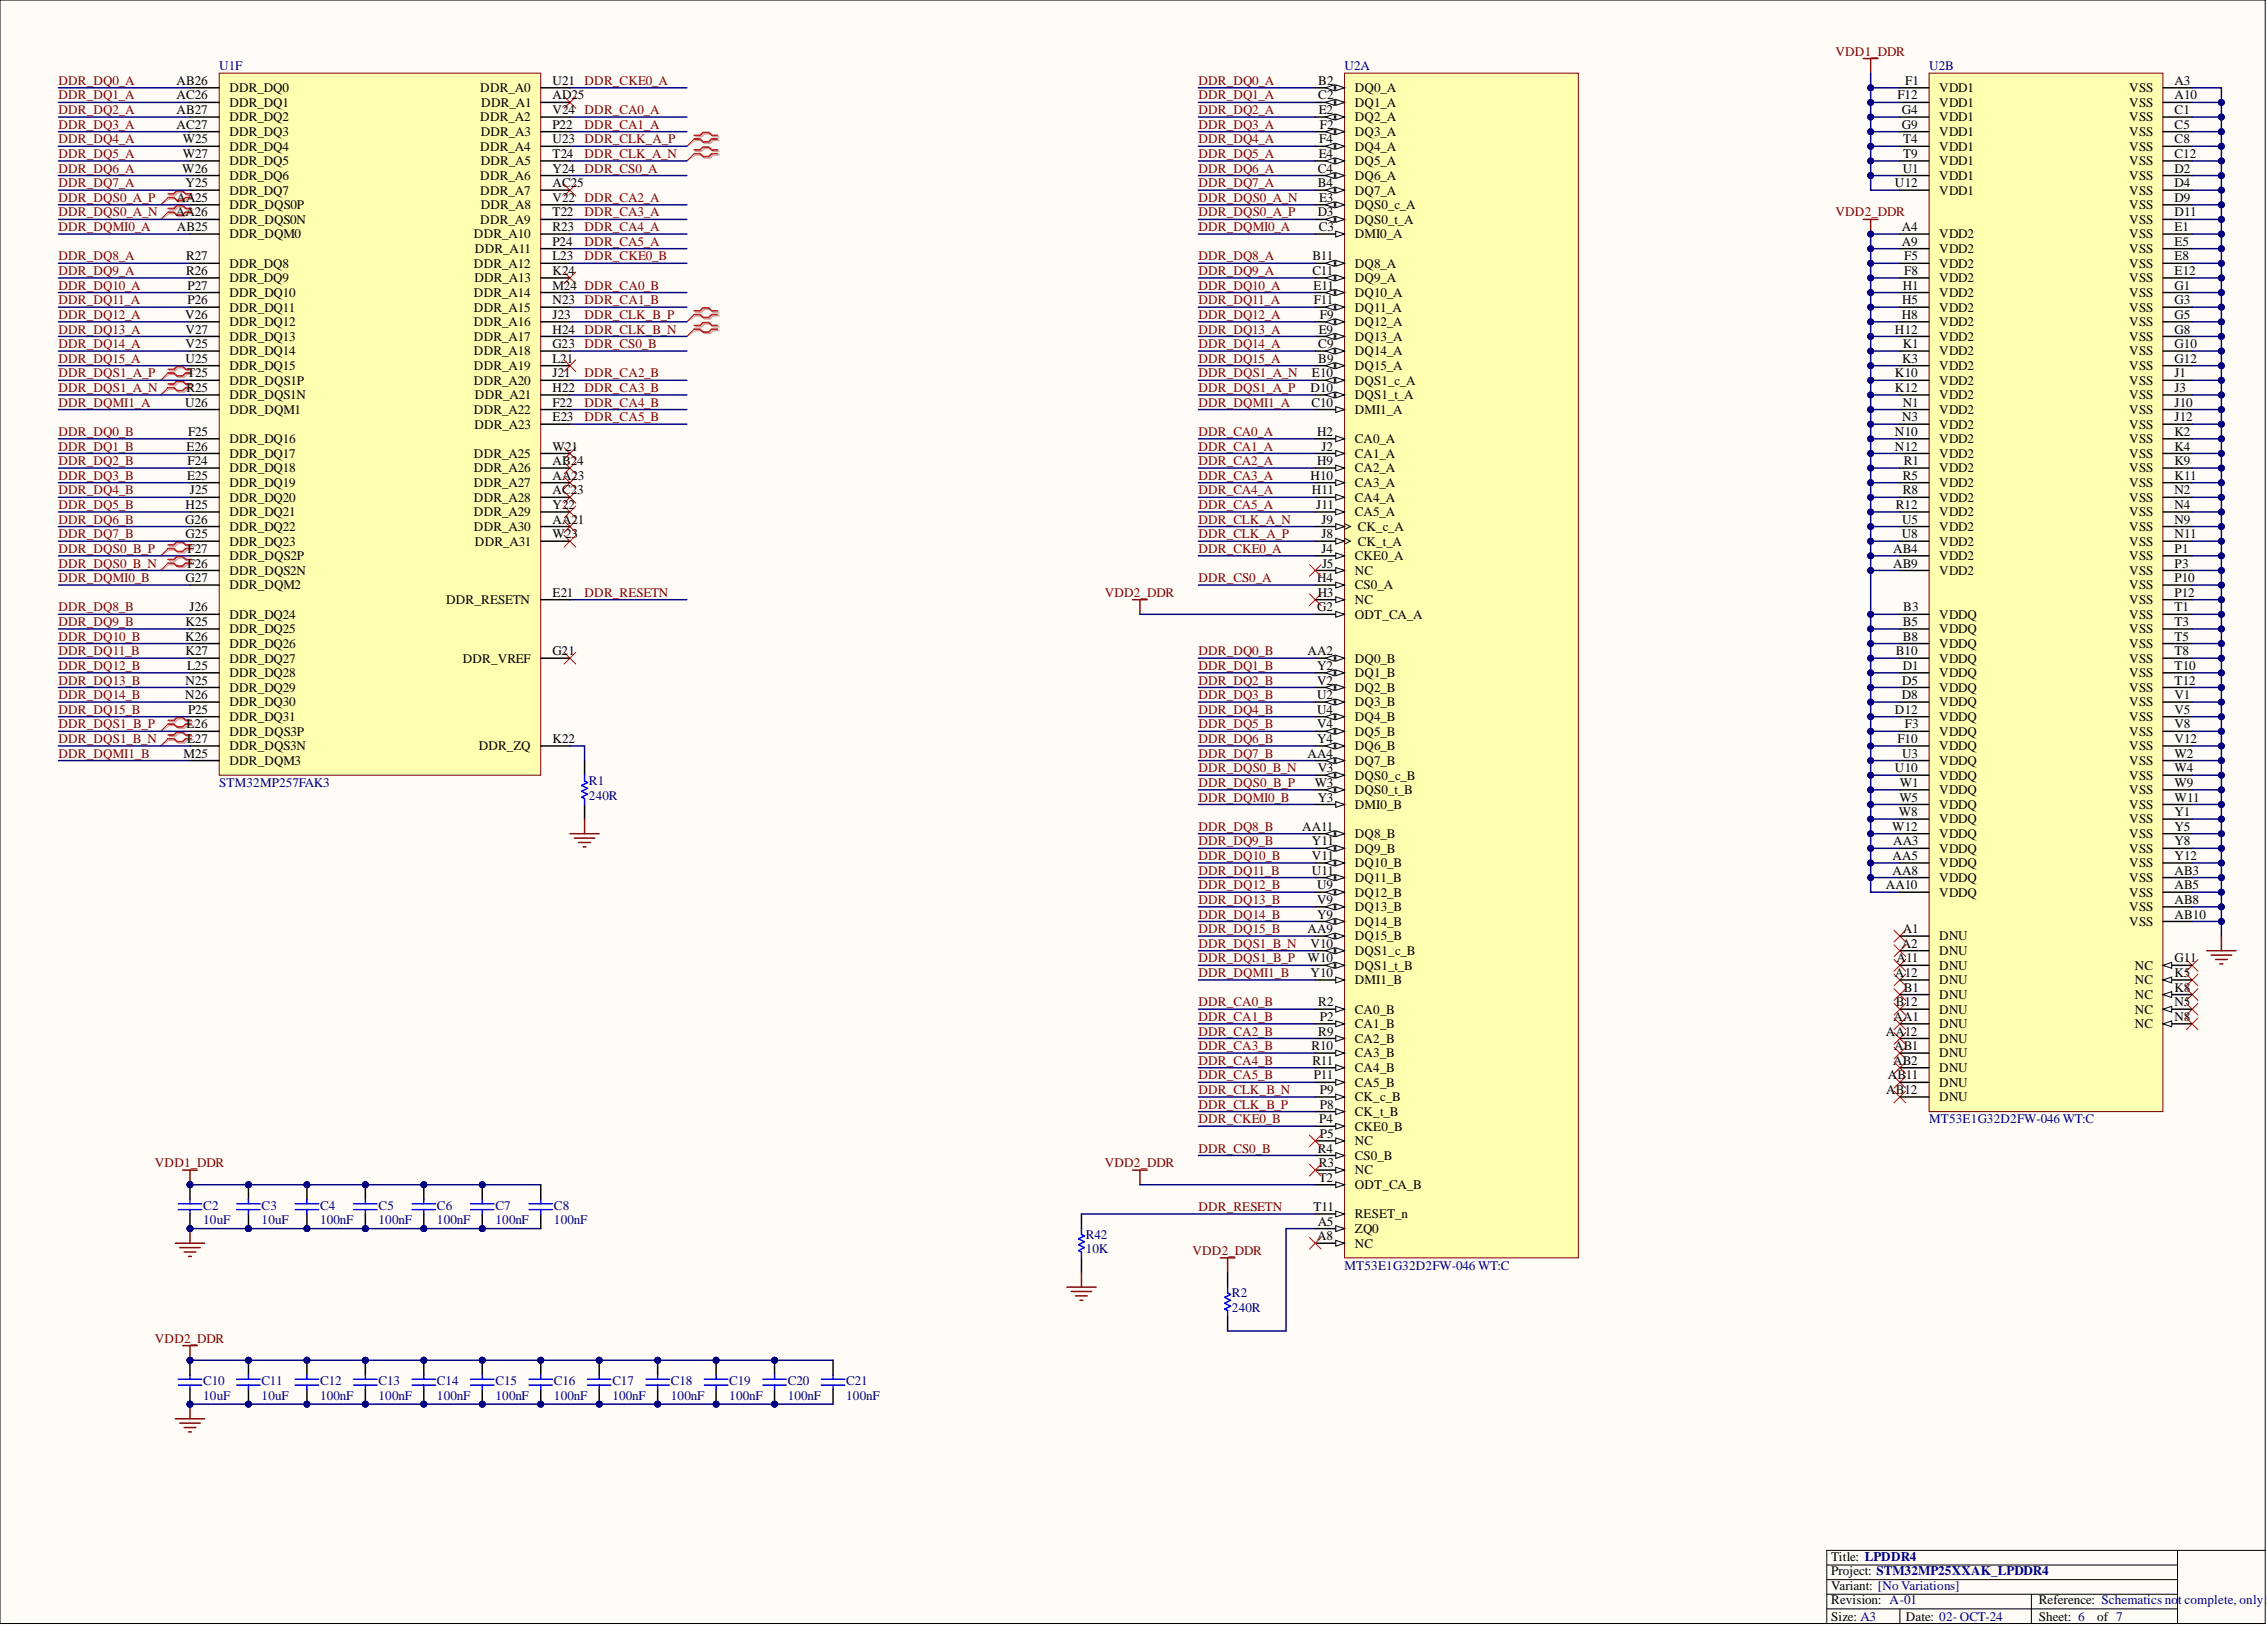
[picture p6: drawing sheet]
<svg xmlns="http://www.w3.org/2000/svg" width="393mm" height="282mm" viewBox="0 0 393 282" stroke-linecap="round" stroke-linejoin="round" font-family="sans-serif">
<defs><g id="words">
<g font-size="2.3" fill="#800000">
<text x="318.5" y="9.6">VDD1_DDR</text>
<text x="10.1" y="14.7">DDR_DQ0_A</text>
<text x="10.1" y="17.3">DDR_DQ1_A</text>
<text x="101.4" y="14.7">DDR_CKE0_A</text>
<text x="207.9" y="14.7">DDR_DQ0_A</text>
<text x="207.9" y="17.3">DDR_DQ1_A</text>
<text x="10.1" y="19.8">DDR_DQ2_A</text>
<text x="10.1" y="22.3">DDR_DQ3_A</text>
<text x="101.4" y="19.8">DDR_CA0_A</text>
<text x="101.4" y="22.3">DDR_CA1_A</text>
<text x="207.9" y="19.8">DDR_DQ2_A</text>
<text x="207.9" y="22.3">DDR_DQ3_A</text>
<text x="10.1" y="24.9">DDR_DQ4_A</text>
<text x="10.1" y="27.4">DDR_DQ5_A</text>
<text x="10.1" y="29.9">DDR_DQ6_A</text>
<text x="101.4" y="24.9">DDR_CLK_A_P</text>
<text x="101.4" y="27.4">DDR_CLK_A_N</text>
<text x="101.4" y="29.9">DDR_CS0_A</text>
<text x="207.9" y="24.9">DDR_DQ4_A</text>
<text x="207.9" y="27.4">DDR_DQ5_A</text>
<text x="207.9" y="29.9">DDR_DQ6_A</text>
<text x="10.1" y="32.5">DDR_DQ7_A</text>
<text x="10.1" y="35">DDR_DQS0_A_P</text>
<text x="101.4" y="35">DDR_CA2_A</text>
<text x="207.9" y="32.5">DDR_DQ7_A</text>
<text x="207.9" y="35">DDR_DQS0_A_N</text>
<text x="10.1" y="37.6">DDR_DQS0_A_N</text>
<text x="10.1" y="40.1">DDR_DQMI0_A</text>
<text x="101.4" y="37.6">DDR_CA3_A</text>
<text x="101.4" y="40.1">DDR_CA4_A</text>
<text x="207.9" y="37.6">DDR_DQS0_A_P</text>
<text x="207.9" y="40.1">DDR_DQMI0_A</text>
<text x="318.5" y="37.6">VDD2_DDR</text>
<text x="10.1" y="45.2">DDR_DQ8_A</text>
<text x="10.1" y="47.7">DDR_DQ9_A</text>
<text x="101.4" y="42.6">DDR_CA5_A</text>
<text x="101.4" y="45.2">DDR_CKE0_B</text>
<text x="207.9" y="45.2">DDR_DQ8_A</text>
<text x="207.9" y="47.7">DDR_DQ9_A</text>
<text x="10.1" y="50.2">DDR_DQ10_A</text>
<text x="10.1" y="52.8">DDR_DQ11_A</text>
<text x="101.4" y="52.8">DDR_CA1_B</text>
<text x="207.9" y="50.2">DDR_DQ10_A</text>
<text x="207.9" y="52.8">DDR_DQ11_A</text>
<text x="10.1" y="55.3">DDR_DQ12_A</text>
<text x="10.1" y="57.8">DDR_DQ13_A</text>
<text x="101.4" y="55.3">DDR_CLK_B_P</text>
<text x="101.4" y="57.8">DDR_CLK_B_N</text>
<text x="207.9" y="55.3">DDR_DQ12_A</text>
<text x="207.9" y="57.8">DDR_DQ13_A</text>
<text x="10.1" y="60.4">DDR_DQ14_A</text>
<text x="10.1" y="62.9">DDR_DQ15_A</text>
<text x="10.1" y="65.5">DDR_DQS1_A_P</text>
<text x="101.4" y="60.4">DDR_CS0_B</text>
<text x="101.4" y="65.5">DDR_CA2_B</text>
<text x="207.9" y="60.4">DDR_DQ14_A</text>
<text x="207.9" y="62.9">DDR_DQ15_A</text>
<text x="207.9" y="65.5">DDR_DQS1_A_N</text>
<text x="10.1" y="68">DDR_DQS1_A_N</text>
<text x="10.1" y="70.5">DDR_DQMI1_A</text>
<text x="101.4" y="68">DDR_CA3_B</text>
<text x="101.4" y="70.5">DDR_CA4_B</text>
<text x="207.9" y="68">DDR_DQS1_A_P</text>
<text x="207.9" y="70.5">DDR_DQMI1_A</text>
<text x="10.1" y="75.6">DDR_DQ0_B</text>
<text x="101.4" y="73.1">DDR_CA5_B</text>
<text x="207.9" y="75.6">DDR_CA0_A</text>
<text x="10.1" y="78.1">DDR_DQ1_B</text>
<text x="10.1" y="80.7">DDR_DQ2_B</text>
<text x="10.1" y="83.2">DDR_DQ3_B</text>
<text x="207.9" y="78.1">DDR_CA1_A</text>
<text x="207.9" y="80.7">DDR_CA2_A</text>
<text x="207.9" y="83.2">DDR_CA3_A</text>
<text x="10.1" y="85.8">DDR_DQ4_B</text>
<text x="10.1" y="88.3">DDR_DQ5_B</text>
<text x="207.9" y="85.8">DDR_CA4_A</text>
<text x="207.9" y="88.3">DDR_CA5_A</text>
<text x="10.1" y="90.8">DDR_DQ6_B</text>
<text x="10.1" y="93.4">DDR_DQ7_B</text>
<text x="10.1" y="95.9">DDR_DQS0_B_P</text>
<text x="207.9" y="90.8">DDR_CLK_A_N</text>
<text x="207.9" y="93.4">DDR_CLK_A_P</text>
<text x="207.9" y="95.9">DDR_CKE0_A</text>
<text x="10.1" y="98.4">DDR_DQS0_B_N</text>
<text x="10.1" y="101">DDR_DQMI0_B</text>
<text x="207.9" y="101">DDR_CS0_A</text>
<text x="10.1" y="106.1">DDR_DQ8_B</text>
<text x="101.4" y="103.5">DDR_RESETN</text>
<text x="191.7" y="103.5">VDD2_DDR</text>
<text x="10.1" y="108.6">DDR_DQ9_B</text>
<text x="10.1" y="111.1">DDR_DQ10_B</text>
<text x="10.1" y="113.7">DDR_DQ11_B</text>
<text x="207.9" y="113.7">DDR_DQ0_B</text>
<text x="10.1" y="116.2">DDR_DQ12_B</text>
<text x="10.1" y="118.7">DDR_DQ13_B</text>
<text x="207.9" y="116.2">DDR_DQ1_B</text>
<text x="207.9" y="118.7">DDR_DQ2_B</text>
<text x="10.1" y="121.3">DDR_DQ14_B</text>
<text x="10.1" y="123.8">DDR_DQ15_B</text>
<text x="207.9" y="121.3">DDR_DQ3_B</text>
<text x="207.9" y="123.8">DDR_DQ4_B</text>
<text x="10.1" y="126.3">DDR_DQS1_B_P</text>
<text x="10.1" y="128.9">DDR_DQS1_B_N</text>
<text x="10.1" y="131.4">DDR_DQMI1_B</text>
<text x="207.9" y="126.3">DDR_DQ5_B</text>
<text x="207.9" y="128.9">DDR_DQ6_B</text>
<text x="207.9" y="131.4">DDR_DQ7_B</text>
<text x="207.9" y="134">DDR_DQS0_B_N</text>
<text x="207.9" y="136.5">DDR_DQS0_B_P</text>
<text x="207.9" y="139">DDR_DQMI0_B</text>
<text x="207.9" y="144.1">DDR_DQ8_B</text>
<text x="207.9" y="146.6">DDR_DQ9_B</text>
<text x="207.9" y="149.2">DDR_DQ10_B</text>
<text x="207.9" y="151.7">DDR_DQ11_B</text>
<text x="207.9" y="154.3">DDR_DQ12_B</text>
<text x="207.9" y="156.8">DDR_DQ13_B</text>
<text x="207.9" y="159.3">DDR_DQ14_B</text>
<text x="207.9" y="161.9">DDR_DQ15_B</text>
<text x="207.9" y="164.4">DDR_DQS1_B_N</text>
<text x="207.9" y="166.9">DDR_DQS1_B_P</text>
<text x="207.9" y="169.5">DDR_DQMI1_B</text>
<text x="207.9" y="174.6">DDR_CA0_B</text>
<text x="207.9" y="177.1">DDR_CA1_B</text>
<text x="207.9" y="179.6">DDR_CA2_B</text>
<text x="207.9" y="182.2">DDR_CA3_B</text>
<text x="207.9" y="184.7">DDR_CA4_B</text>
<text x="207.9" y="187.2">DDR_CA5_B</text>
<text x="207.9" y="189.8">DDR_CLK_B_N</text>
<text x="207.9" y="192.3">DDR_CLK_B_P</text>
<text x="207.9" y="194.8">DDR_CKE0_B</text>
<text x="26.9" y="202.5">VDD1_DDR</text>
<text x="191.7" y="202.5">VDD2_DDR</text>
<text x="207.9" y="199.9">DDR_CS0_B</text>
<text x="207.9" y="210.1">DDR_RESETN</text>
<text x="206.9" y="217.7">VDD2_DDR</text>
<text x="26.9" y="232.9">VDD2_DDR</text>
</g>
<g font-size="2.3">
<text x="30.6" y="17.3">AC26</text>
<text x="30.6" y="14.7">AB26</text>
<text x="39.8" y="16">DDR_DQ0</text>
<text x="83.3" y="16">DDR_A0</text>
<text x="95.9" y="14.7">U21</text>
<text x="95.9" y="17.3">AD25</text>
<text x="228.7" y="17.3">C2</text>
<text x="228.7" y="14.7">B2</text>
<text x="235.1" y="16">DQ0_A</text>
<text x="329.2" y="17.3">F12</text>
<text x="330.6" y="14.7">F1</text>
<text x="336.5" y="16">VDD1</text>
<text x="369.5" y="16">VSS</text>
<text x="377.3" y="14.7">A3</text>
<text x="377.3" y="17.3">A10</text>
<text x="30.6" y="22.3">AC27</text>
<text x="30.6" y="19.8">AB27</text>
<text x="39.8" y="23.6">DDR_DQ3</text>
<text x="39.8" y="21.1">DDR_DQ2</text>
<text x="39.8" y="18.5">DDR_DQ1</text>
<text x="83.3" y="21.1">DDR_A2</text>
<text x="83.4" y="23.6">DDR_A3</text>
<text x="83.5" y="18.5">DDR_A1</text>
<text x="95.9" y="22.3">P22</text>
<text x="95.9" y="19.8">V24</text>
<text x="228.8" y="19.8">E2</text>
<text x="229" y="22.3">F2</text>
<text x="235.1" y="21.1">DQ2_A</text>
<text x="235.1" y="18.5">DQ1_A</text>
<text x="235.1" y="23.6">DQ3_A</text>
<text x="330" y="19.8">G4</text>
<text x="330" y="22.3">G9</text>
<text x="336.5" y="18.5">VDD1</text>
<text x="336.5" y="21.1">VDD1</text>
<text x="336.5" y="23.6">VDD1</text>
<text x="369.5" y="18.5">VSS</text>
<text x="369.5" y="21.1">VSS</text>
<text x="369.5" y="23.6">VSS</text>
<text x="377.3" y="19.8">C1</text>
<text x="377.3" y="22.3">C5</text>
<text x="31.6" y="29.9">W26</text>
<text x="31.7" y="27.4">W27</text>
<text x="31.7" y="24.9">W25</text>
<text x="39.8" y="28.7">DDR_DQ5</text>
<text x="39.8" y="26.1">DDR_DQ4</text>
<text x="83.3" y="26.1">DDR_A4</text>
<text x="83.4" y="28.7">DDR_A5</text>
<text x="95.9" y="24.9">U23</text>
<text x="95.9" y="29.9">Y24</text>
<text x="95.9" y="27.4">T24</text>
<text x="228.6" y="29.9">C4</text>
<text x="228.8" y="27.4">E4</text>
<text x="228.9" y="24.9">F4</text>
<text x="235.1" y="28.7">DQ5_A</text>
<text x="235.1" y="26.1">DQ4_A</text>
<text x="330.2" y="29.9">U1</text>
<text x="330.2" y="24.9">T4</text>
<text x="330.2" y="27.4">T9</text>
<text x="336.5" y="26.1">VDD1</text>
<text x="336.5" y="28.7">VDD1</text>
<text x="369.5" y="26.1">VSS</text>
<text x="369.5" y="28.7">VSS</text>
<text x="377.3" y="24.9">C8</text>
<text x="377.3" y="27.4">C12</text>
<text x="377.3" y="29.9">D2</text>
<text x="30.6" y="35">AA25</text>
<text x="32.2" y="32.5">Y25</text>
<text x="39.8" y="33.7">DDR_DQ7</text>
<text x="39.8" y="31.2">DDR_DQ6</text>
<text x="83.3" y="33.7">DDR_A7</text>
<text x="83.3" y="31.2">DDR_A6</text>
<text x="95.9" y="35">V22</text>
<text x="95.9" y="32.5">AC25</text>
<text x="228.6" y="32.5">B4</text>
<text x="228.9" y="35">E3</text>
<text x="235.1" y="31.2">DQ6_A</text>
<text x="235.1" y="33.7">DQ7_A</text>
<text x="328.8" y="32.5">U12</text>
<text x="336.5" y="31.2">VDD1</text>
<text x="336.5" y="33.7">VDD1</text>
<text x="369.5" y="31.2">VSS</text>
<text x="369.5" y="33.7">VSS</text>
<text x="377.3" y="35">D9</text>
<text x="377.3" y="32.5">D4</text>
<text x="30.5" y="37.6">AA26</text>
<text x="30.7" y="40.1">AB25</text>
<text x="39.8" y="41.4">DDR_DQM0</text>
<text x="39.8" y="36.3">DDR_DQS0P</text>
<text x="39.8" y="38.8">DDR_DQS0N</text>
<text x="82.2" y="41.4">DDR_A10</text>
<text x="83.3" y="38.8">DDR_A9</text>
<text x="83.4" y="36.3">DDR_A8</text>
<text x="95.9" y="37.6">T22</text>
<text x="95.9" y="40.1">R23</text>
<text x="228.6" y="37.6">D3</text>
<text x="228.8" y="40.1">C3</text>
<text x="235.1" y="41.4">DMI0_A</text>
<text x="235.1" y="36.3">DQS0_c_A</text>
<text x="235.1" y="38.8">DQS0_t_A</text>
<text x="330" y="40.1">A4</text>
<text x="336.5" y="41.4">VDD2</text>
<text x="369.5" y="36.3">VSS</text>
<text x="369.5" y="38.8">VSS</text>
<text x="369.5" y="41.4">VSS</text>
<text x="377.3" y="37.6">D11</text>
<text x="377.3" y="40.1">E1</text>
<text x="32.3" y="47.7">R26</text>
<text x="32.3" y="45.2">R27</text>
<text x="39.8" y="46.4">DDR_DQ8</text>
<text x="82.2" y="46.4">DDR_A12</text>
<text x="82.4" y="43.9">DDR_A11</text>
<text x="95.9" y="45.2">L23</text>
<text x="95.9" y="47.7">K24</text>
<text x="95.9" y="42.6">P24</text>
<text x="227.7" y="47.7">C11</text>
<text x="227.7" y="45.2">B11</text>
<text x="235.1" y="46.4">DQ8_A</text>
<text x="330" y="42.6">A9</text>
<text x="330.4" y="45.2">F5</text>
<text x="330.4" y="47.7">F8</text>
<text x="336.5" y="46.4">VDD2</text>
<text x="336.5" y="43.9">VDD2</text>
<text x="369.5" y="43.9">VSS</text>
<text x="369.5" y="46.4">VSS</text>
<text x="377.3" y="42.6">E5</text>
<text x="377.3" y="45.2">E8</text>
<text x="377.3" y="47.7">E12</text>
<text x="32.5" y="52.8">P26</text>
<text x="32.5" y="50.2">P27</text>
<text x="39.8" y="51.5">DDR_DQ10</text>
<text x="39.8" y="49">DDR_DQ9</text>
<text x="82.2" y="51.5">DDR_A14</text>
<text x="82.3" y="49">DDR_A13</text>
<text x="95.9" y="50.2">M24 DDR_CA0_B</text>
<text x="95.9" y="52.8">N23</text>
<text x="227.9" y="50.2">E11</text>
<text x="228" y="52.8">F11</text>
<text x="235.1" y="49">DQ9_A</text>
<text x="235.1" y="51.5">DQ10_A</text>
<text x="330.1" y="52.8">H5</text>
<text x="330.2" y="50.2">H1</text>
<text x="336.5" y="49">VDD2</text>
<text x="336.5" y="51.5">VDD2</text>
<text x="369.5" y="49">VSS</text>
<text x="369.5" y="51.5">VSS</text>
<text x="377.3" y="50.2">G1</text>
<text x="377.3" y="52.8">G3</text>
<text x="32.1" y="55.3">V26</text>
<text x="32.2" y="57.8">V27</text>
<text x="39.8" y="59.1">DDR_DQ13</text>
<text x="39.8" y="54">DDR_DQ11</text>
<text x="39.8" y="56.6">DDR_DQ12</text>
<text x="82.2" y="59.1">DDR_A17</text>
<text x="82.2" y="56.6">DDR_A16</text>
<text x="82.2" y="54">DDR_A15</text>
<text x="95.9" y="57.8">H24</text>
<text x="95.9" y="55.3">J23</text>
<text x="228.8" y="57.8">E9</text>
<text x="229" y="55.3">F9</text>
<text x="235.1" y="54">DQ11_A</text>
<text x="235.1" y="56.6">DQ12_A</text>
<text x="235.1" y="59.1">DQ13_A</text>
<text x="328.8" y="57.8">H12</text>
<text x="330" y="55.3">H8</text>
<text x="336.5" y="54">VDD2</text>
<text x="336.5" y="56.6">VDD2</text>
<text x="336.5" y="59.1">VDD2</text>
<text x="369.5" y="54">VSS</text>
<text x="369.5" y="56.6">VSS</text>
<text x="369.5" y="59.1">VSS</text>
<text x="377.3" y="55.3">G5</text>
<text x="377.3" y="57.8">G8</text>
<text x="32.2" y="62.9">U25</text>
<text x="32.2" y="60.4">V25</text>
<text x="32.5" y="65.5">T25</text>
<text x="39.8" y="64.2">DDR_DQ15</text>
<text x="39.8" y="61.7">DDR_DQ14</text>
<text x="82.2" y="61.7">DDR_A18</text>
<text x="82.2" y="64.2">DDR_A19</text>
<text x="95.9" y="60.4">G23</text>
<text x="95.9" y="65.5">J21</text>
<text x="95.9" y="62.9">L21</text>
<text x="227.6" y="65.5">E10</text>
<text x="228.7" y="62.9">B9</text>
<text x="228.7" y="60.4">C9</text>
<text x="235.1" y="64.2">DQ15_A</text>
<text x="235.1" y="61.7">DQ14_A</text>
<text x="328.8" y="65.5">K10</text>
<text x="330.1" y="62.9">K3</text>
<text x="330.2" y="60.4">K1</text>
<text x="336.5" y="61.7">VDD2</text>
<text x="336.5" y="64.2">VDD2</text>
<text x="369.5" y="61.7">VSS</text>
<text x="369.5" y="64.2">VSS</text>
<text x="377.3" y="60.4">G10</text>
<text x="377.3" y="62.9">G12</text>
<text x="377.3" y="65.5">J1</text>
<text x="32.1" y="70.5">U26</text>
<text x="32.4" y="68">R25</text>
<text x="39.8" y="69.3">DDR_DQS1N</text>
<text x="39.8" y="66.7">DDR_DQS1P</text>
<text x="39.8" y="71.8">DDR_DQM1</text>
<text x="82.2" y="71.8">DDR_A22</text>
<text x="82.2" y="66.7">DDR_A20</text>
<text x="82.4" y="69.3">DDR_A21</text>
<text x="95.9" y="70.5">F22</text>
<text x="95.9" y="68">H22</text>
<text x="227.4" y="68">D10</text>
<text x="227.5" y="70.5">C10</text>
<text x="235.1" y="71.8">DMI1_A</text>
<text x="235.1" y="69.3">DQS1_t_A</text>
<text x="235.1" y="66.7">DQS1_c_A</text>
<text x="328.8" y="68">K12</text>
<text x="330.2" y="70.5">N1</text>
<text x="336.5" y="66.7">VDD2</text>
<text x="336.5" y="69.3">VDD2</text>
<text x="336.5" y="71.8">VDD2</text>
<text x="369.5" y="66.7">VSS</text>
<text x="369.5" y="69.3">VSS</text>
<text x="369.5" y="71.8">VSS</text>
<text x="377.3" y="68">J3</text>
<text x="377.3" y="70.5">J10</text>
<text x="32.6" y="75.6">F25</text>
<text x="39.8" y="76.9">DDR_DQ16</text>
<text x="82.3" y="74.3">DDR_A23</text>
<text x="95.9" y="73.1">E23</text>
<text x="228.6" y="75.6">H2</text>
<text x="235.1" y="76.9">CA0_A</text>
<text x="328.8" y="75.6">N10</text>
<text x="330.1" y="73.1">N3</text>
<text x="336.5" y="74.3">VDD2</text>
<text x="336.5" y="76.9">VDD2</text>
<text x="369.5" y="74.3">VSS</text>
<text x="369.5" y="76.9">VSS</text>
<text x="377.3" y="73.1">J12</text>
<text x="377.3" y="75.6">K2</text>
<text x="32.4" y="78.1">E26</text>
<text x="32.5" y="83.2">E25</text>
<text x="32.5" y="80.7">F24</text>
<text x="39.8" y="79.4">DDR_DQ17</text>
<text x="39.8" y="82">DDR_DQ18</text>
<text x="82.2" y="79.4">DDR_A25</text>
<text x="82.2" y="82">DDR_A26</text>
<text x="95.9" y="78.1">W21</text>
<text x="95.9" y="80.7">AB24</text>
<text x="95.9" y="83.2">AA23</text>
<text x="227.4" y="83.2">H10</text>
<text x="228.6" y="80.7">H9</text>
<text x="229.3" y="78.1">J2</text>
<text x="235.1" y="82">CA2_A</text>
<text x="235.1" y="79.4">CA1_A</text>
<text x="328.8" y="78.1">N12</text>
<text x="330.2" y="83.2">R5</text>
<text x="330.3" y="80.7">R1</text>
<text x="336.5" y="79.4">VDD2</text>
<text x="336.5" y="82">VDD2</text>
<text x="369.5" y="79.4">VSS</text>
<text x="369.5" y="82">VSS</text>
<text x="377.3" y="83.2">K11</text>
<text x="377.3" y="78.1">K4</text>
<text x="377.3" y="80.7">K9</text>
<text x="32.2" y="88.3">H25</text>
<text x="33" y="85.8">J25</text>
<text x="39.8" y="87">DDR_DQ20</text>
<text x="39.8" y="84.5">DDR_DQ19</text>
<text x="39.8" y="89.6">DDR_DQ21</text>
<text x="82.2" y="89.6">DDR_A29</text>
<text x="82.2" y="84.5">DDR_A27</text>
<text x="82.2" y="87">DDR_A28</text>
<text x="95.9" y="88.3">Y22</text>
<text x="95.9" y="85.8">AC23</text>
<text x="227.6" y="85.8">H11</text>
<text x="228.4" y="88.3">J11</text>
<text x="235.1" y="89.6">CA5_A</text>
<text x="235.1" y="87">CA4_A</text>
<text x="235.1" y="84.5">CA3_A</text>
<text x="329" y="88.3">R12</text>
<text x="330.2" y="85.8">R8</text>
<text x="336.5" y="84.5">VDD2</text>
<text x="336.5" y="87">VDD2</text>
<text x="336.5" y="89.6">VDD2</text>
<text x="369.5" y="84.5">VSS</text>
<text x="369.5" y="87">VSS</text>
<text x="369.5" y="89.6">VSS</text>
<text x="377.3" y="85.8">N2</text>
<text x="377.3" y="88.3">N4</text>
<text x="32.1" y="90.8">G26</text>
<text x="32.2" y="93.4">G25</text>
<text x="32.5" y="95.9">F27</text>
<text x="39.8" y="94.6">DDR_DQ23</text>
<text x="39.8" y="92.1">DDR_DQ22</text>
<text x="82.2" y="92.1">DDR_A30</text>
<text x="82.4" y="94.6">DDR_A31</text>
<text x="95.9" y="93.4">W23</text>
<text x="95.9" y="90.8">AA21</text>
<text x="229.3" y="90.8">J9</text>
<text x="229.3" y="93.4">J8</text>
<text x="229.3" y="95.9">J4</text>
<text x="235.6" y="92.1">CK_c_A</text>
<text x="235.6" y="94.6">CK_t_A</text>
<text x="328.5" y="95.9">AB4</text>
<text x="330" y="93.4">U8</text>
<text x="330.1" y="90.8">U5</text>
<text x="336.5" y="92.1">VDD2</text>
<text x="336.5" y="94.6">VDD2</text>
<text x="369.5" y="92.1">VSS</text>
<text x="369.5" y="94.6">VSS</text>
<text x="377.3" y="90.8">N9</text>
<text x="377.3" y="93.4">N11</text>
<text x="377.3" y="95.9">P1</text>
<text x="32.2" y="101">G27</text>
<text x="32.5" y="98.4">F26</text>
<text x="39.8" y="97.2">DDR_DQS2P</text>
<text x="39.8" y="99.7">DDR_DQS2N</text>
<text x="228.6" y="101">H4</text>
<text x="229.4" y="98.4">J5</text>
<text x="235.1" y="97.2">CKE0_A</text>
<text x="235.1" y="99.7">NC</text>
<text x="328.5" y="98.4">AB9</text>
<text x="336.5" y="97.2">VDD2</text>
<text x="336.5" y="99.7">VDD2</text>
<text x="369.5" y="97.2">VSS</text>
<text x="369.5" y="99.7">VSS</text>
<text x="377.3" y="98.4">P3</text>
<text x="377.3" y="101">P10</text>
<text x="32.9" y="106.1">J26</text>
<text x="39.8" y="107.3">DDR_DQ24</text>
<text x="39.8" y="102.2">DDR_DQM2</text>
<text x="77.4" y="104.8">DDR_RESETN</text>
<text x="95.9" y="103.5">E21</text>
<text x="228.6" y="106.1">G2</text>
<text x="228.6" y="103.5">H3</text>
<text x="235.1" y="102.2">CS0_A</text>
<text x="235.1" y="107.3">ODT_CA_A</text>
<text x="235.1" y="104.8">NC</text>
<text x="330.2" y="106.1">B3</text>
<text x="336.5" y="107.3">VDDQ</text>
<text x="369.5" y="104.8">VSS</text>
<text x="369.5" y="107.3">VSS</text>
<text x="369.5" y="102.2">VSS</text>
<text x="377.3" y="103.5">P12</text>
<text x="377.3" y="106.1">T1</text>
<text x="32.1" y="111.1">K26</text>
<text x="32.2" y="108.6">K25</text>
<text x="32.2" y="113.7">K27</text>
<text x="39.8" y="112.4">DDR_DQ26</text>
<text x="39.8" y="109.9">DDR_DQ25</text>
<text x="95.9" y="113.7">G21</text>
<text x="226.9" y="113.7">AA2</text>
<text x="329" y="113.7">B10</text>
<text x="330.2" y="108.6">B5</text>
<text x="330.2" y="111.1">B8</text>
<text x="336.5" y="109.9">VDDQ</text>
<text x="336.5" y="112.4">VDDQ</text>
<text x="369.5" y="109.9">VSS</text>
<text x="369.5" y="112.4">VSS</text>
<text x="377.3" y="108.6">T3</text>
<text x="377.3" y="111.1">T5</text>
<text x="377.3" y="113.7">T8</text>
<text x="32.2" y="118.7">N25</text>
<text x="32.5" y="116.2">L25</text>
<text x="39.8" y="117.5">DDR_DQ28</text>
<text x="39.8" y="114.9">DDR_DQ27</text>
<text x="80.3" y="114.9">DDR_VREF</text>
<text x="228.6" y="118.7">V2</text>
<text x="228.6" y="116.2">Y2</text>
<text x="235.1" y="117.5">DQ1_B</text>
<text x="235.1" y="114.9">DQ0_B</text>
<text x="330.1" y="118.7">D5</text>
<text x="330.2" y="116.2">D1</text>
<text x="336.5" y="114.9">VDDQ</text>
<text x="336.5" y="117.5">VDDQ</text>
<text x="369.5" y="114.9">VSS</text>
<text x="369.5" y="117.5">VSS</text>
<text x="377.3" y="116.2">T10</text>
<text x="377.3" y="118.7">T12</text>
<text x="32.1" y="121.3">N26</text>
<text x="32.6" y="123.8">P25</text>
<text x="39.8" y="120">DDR_DQ29</text>
<text x="39.8" y="122.5">DDR_DQ30</text>
<text x="39.8" y="125.1">DDR_DQ31</text>
<text x="228.6" y="123.8">U4</text>
<text x="228.6" y="121.3">U2</text>
<text x="235.1" y="120">DQ2_B</text>
<text x="235.1" y="125.1">DQ4_B</text>
<text x="235.1" y="122.5">DQ3_B</text>
<text x="328.8" y="123.8">D12</text>
<text x="330" y="121.3">D8</text>
<text x="336.5" y="120">VDDQ</text>
<text x="336.5" y="122.5">VDDQ</text>
<text x="336.5" y="125.1">VDDQ</text>
<text x="369.5" y="120">VSS</text>
<text x="369.5" y="122.5">VSS</text>
<text x="369.5" y="125.1">VSS</text>
<text x="377.3" y="121.3">V1</text>
<text x="377.3" y="123.8">V5</text>
<text x="31.9" y="131.4">M25</text>
<text x="32.4" y="126.3">L26</text>
<text x="32.5" y="128.9">L27</text>
<text x="39.8" y="130.2">DDR_DQS3N</text>
<text x="39.8" y="127.6">DDR_DQS3P</text>
<text x="83.1" y="130.2">DDR_ZQ</text>
<text x="95.9" y="128.9">K22</text>
<text x="226.9" y="131.4">AA4</text>
<text x="228.6" y="128.9">Y4</text>
<text x="228.6" y="126.3">V4</text>
<text x="235.1" y="130.2">DQ6_B</text>
<text x="235.1" y="127.6">DQ5_B</text>
<text x="329.2" y="128.9">F10</text>
<text x="330.1" y="131.4">U3</text>
<text x="330.5" y="126.3">F3</text>
<text x="336.5" y="127.6">VDDQ</text>
<text x="336.5" y="130.2">VDDQ</text>
<text x="369.5" y="127.6">VSS</text>
<text x="369.5" y="130.2">VSS</text>
<text x="377.3" y="126.3">V8</text>
<text x="377.3" y="128.9">V12</text>
<text x="377.3" y="131.4">W2</text>
<text x="39.8" y="132.7">DDR_DQM3</text>
<text x="228.1" y="136.5">W3</text>
<text x="228.6" y="134">V3</text>
<text x="235.1" y="132.7">DQ7_B</text>
<text x="235.1" y="135.2">DQS0_c_B</text>
<text x="235.1" y="137.8">DQS0_t_B</text>
<text x="328.8" y="134">U10</text>
<text x="329.6" y="136.5">W1</text>
<text x="336.5" y="132.7">VDDQ</text>
<text x="336.5" y="135.2">VDDQ</text>
<text x="336.5" y="137.8">VDDQ</text>
<text x="369.5" y="132.7">VSS</text>
<text x="369.5" y="135.2">VSS</text>
<text x="369.5" y="137.8">VSS</text>
<text x="377.3" y="134">W4</text>
<text x="377.3" y="136.5">W9</text>
<text x="228.6" y="139">Y3</text>
<text x="235.1" y="140.3">DMI0_B</text>
<text x="329.5" y="141.6">W8</text>
<text x="329.6" y="139">W5</text>
<text x="336.5" y="140.3">VDDQ</text>
<text x="336.5" y="142.8">VDDQ</text>
<text x="369.5" y="140.3">VSS</text>
<text x="369.5" y="142.8">VSS</text>
<text x="377.3" y="139">W11</text>
<text x="377.3" y="141.6">Y1</text>
<text x="225.9" y="144.1">AA11</text>
<text x="227.6" y="146.6">Y11</text>
<text x="227.6" y="149.2">V11</text>
<text x="235.1" y="147.9">DQ9_B</text>
<text x="235.1" y="145.4">DQ8_B</text>
<text x="328.3" y="144.1">W12</text>
<text x="328.4" y="149.2">AA5</text>
<text x="328.5" y="146.6">AA3</text>
<text x="336.5" y="145.4">VDDQ</text>
<text x="336.5" y="147.9">VDDQ</text>
<text x="369.5" y="145.4">VSS</text>
<text x="369.5" y="147.9">VSS</text>
<text x="377.3" y="144.1">Y5</text>
<text x="377.3" y="146.6">Y8</text>
<text x="377.3" y="149.2">Y12</text>
<text x="227.6" y="151.7">U11</text>
<text x="228.6" y="154.3">U9</text>
<text x="235.1" y="153">DQ11_B</text>
<text x="235.1" y="155.5">DQ12_B</text>
<text x="235.1" y="150.4">DQ10_B</text>
<text x="327.2" y="154.3">AA10</text>
<text x="328.4" y="151.7">AA8</text>
<text x="336.5" y="150.4">VDDQ</text>
<text x="336.5" y="153">VDDQ</text>
<text x="336.5" y="155.5">VDDQ</text>
<text x="369.5" y="150.4">VSS</text>
<text x="369.5" y="153">VSS</text>
<text x="369.5" y="155.5">VSS</text>
<text x="377.3" y="151.7">AB3</text>
<text x="377.3" y="154.3">AB5</text>
<text x="226.9" y="161.9">AA9</text>
<text x="228.6" y="159.3">Y9</text>
<text x="228.6" y="156.8">V9</text>
<text x="235.1" y="160.6">DQ14_B</text>
<text x="235.1" y="158.1">DQ13_B</text>
<text x="330.2" y="161.9">A1</text>
<text x="369.5" y="158.1">VSS</text>
<text x="369.5" y="160.6">VSS</text>
<text x="377.3" y="156.8">AB8</text>
<text x="377.3" y="159.3">AB10</text>
<text x="226.9" y="166.9">W10</text>
<text x="227.4" y="164.4">V10</text>
<text x="235.1" y="163.1">DQ15_B</text>
<text x="235.1" y="165.7">DQS1_c_B</text>
<text x="329.1" y="166.9">A11</text>
<text x="330" y="164.4">A2</text>
<text x="336.5" y="163.1">DNU</text>
<text x="336.5" y="165.7">DNU</text>
<text x="377.3" y="166.9">G11</text>
<text x="227.4" y="169.5">Y10</text>
<text x="235.1" y="170.7">DMI1_B</text>
<text x="235.1" y="168.2">DQS1_t_B</text>
<text x="328.8" y="169.5">A12</text>
<text x="330.3" y="172">B1</text>
<text x="336.5" y="168.2">DNU</text>
<text x="336.5" y="170.7">DNU</text>
<text x="336.5" y="173.3">DNU</text>
<text x="370.4" y="168.2">NC</text>
<text x="370.4" y="170.7">NC</text>
<text x="370.4" y="173.3">NC</text>
<text x="377.3" y="169.5">K5</text>
<text x="377.3" y="172">K8</text>
<text x="228.7" y="179.6">R9</text>
<text x="228.7" y="174.6">R2</text>
<text x="229" y="177.1">P2</text>
<text x="235.1" y="175.8">CA0_B</text>
<text x="235.1" y="178.4">CA1_B</text>
<text x="327.2" y="179.6">AA12</text>
<text x="328.5" y="177.1">AA1</text>
<text x="329" y="174.6">B12</text>
<text x="336.5" y="175.8">DNU</text>
<text x="336.5" y="178.4">DNU</text>
<text x="370.4" y="175.8">NC</text>
<text x="370.4" y="178.4">NC</text>
<text x="377.3" y="174.6">N5</text>
<text x="377.3" y="177.1">N8</text>
<text x="227.5" y="182.2">R10</text>
<text x="227.7" y="184.7">R11</text>
<text x="235.1" y="183.4">CA3_B</text>
<text x="235.1" y="180.9">CA2_B</text>
<text x="235.1" y="186">CA4_B</text>
<text x="328.5" y="184.7">AB2</text>
<text x="328.6" y="182.2">AB1</text>
<text x="336.5" y="180.9">DNU</text>
<text x="336.5" y="183.4">DNU</text>
<text x="336.5" y="186">DNU</text>
<text x="228" y="187.2">P11</text>
<text x="229" y="189.8">P9</text>
<text x="235.1" y="191">CK_c_B</text>
<text x="235.1" y="188.5">CA5_B</text>
<text x="327.3" y="189.8">AB12</text>
<text x="327.5" y="187.2">AB11</text>
<text x="336.5" y="188.5">DNU</text>
<text x="336.5" y="191">DNU</text>
<text x="228.9" y="194.8">P4</text>
<text x="229" y="192.3">P8</text>
<text x="229" y="197.4">P5</text>
<text x="235.1" y="196.1">CKE0_B</text>
<text x="235.1" y="193.6">CK_t_B</text>
<text x="228.6" y="199.9">R4</text>
<text x="228.8" y="202.5">R3</text>
<text x="235.1" y="201.2">CS0_B</text>
<text x="235.1" y="198.7">NC</text>
<text x="235.1" y="203.7">NC</text>
<text x="228.8" y="205">T2</text>
<text x="235.1" y="206.3">ODT_CA_B</text>
<text x="227.9" y="210.1">T11</text>
<text x="228.6" y="215.1">A8</text>
<text x="228.6" y="212.6">A5</text>
<text x="235.1" y="211.3">RESET_n</text>
<text x="235.1" y="213.9">ZQ0</text>
<text x="235.1" y="216.4">NC</text>
<text x="317.7" y="270.7">Title: LPDDR4</text>
<text x="317.7" y="273.2">Project: STM32MP25XXAK_LPDDR4</text>
<text x="317.7" y="275.8">Variant: [No Variations]</text>
<text x="317.7" y="281.1">Size: A3</text>
<text x="317.7" y="278.3">Revision: A-01</text>
<text x="330.7" y="281.1">Date: 02- OCT-24</text>
<text x="353.7" y="278.3">Reference: Schematics no</text>
<text x="353.7" y="281.1">Sheet: 6</text>
<text x="363.9" y="281.1">of 7</text>
</g>
<g font-size="2.3" fill="#000080">
<text x="38" y="12.2">U1F</text>
<text x="233.3" y="12.2">U2A</text>
<text x="334.7" y="12.2">U2B</text>
<text x="38" y="136.5">STM32MP257FAK3</text>
<text x="102.2" y="136.2">R1</text>
<text x="102.2" y="138.8">240R</text>
<text x="334.7" y="194.8">MT53E1G32D2FW-046 WT:C</text>
<text x="35.2" y="209.8">C2</text>
<text x="45.4" y="209.8">C3</text>
<text x="55.5" y="209.8">C4</text>
<text x="65.7" y="209.8">C5</text>
<text x="75.8" y="209.8">C6</text>
<text x="86" y="209.8">C7</text>
<text x="96.1" y="209.8">C8</text>
<text x="35.2" y="212.4">10uF</text>
<text x="45.4" y="212.4">10uF</text>
<text x="55.5" y="212.4">100nF</text>
<text x="65.7" y="212.4">100nF</text>
<text x="75.8" y="212.4">100nF</text>
<text x="86" y="212.4">100nF</text>
<text x="96.1" y="212.4">100nF</text>
<text x="188.4" y="214.9">R42</text>
<text x="188.4" y="217.4">10K</text>
<text x="233.3" y="220.2">MT53E1G32D2FW-046 WT:C</text>
<text x="213.8" y="227.6">240R</text>
<text x="213.8" y="225">R2</text>
<text x="35.2" y="242.8">10uF</text>
<text x="35.2" y="240.3">C10</text>
<text x="45.4" y="242.8">10uF</text>
<text x="45.4" y="240.3">C11</text>
<text x="55.5" y="240.3">C12</text>
<text x="55.5" y="242.8">100nF</text>
<text x="65.7" y="240.3">C13</text>
<text x="65.7" y="242.8">100nF</text>
<text x="75.8" y="240.3">C14</text>
<text x="75.8" y="242.8">100nF</text>
<text x="86" y="240.3">C15</text>
<text x="86" y="242.8">100nF</text>
<text x="96.1" y="240.3">C16</text>
<text x="96.1" y="242.8">100nF</text>
<text x="106.2" y="240.3">C17</text>
<text x="106.2" y="242.8">100nF</text>
<text x="116.4" y="240.3">C18</text>
<text x="116.4" y="242.8">100nF</text>
<text x="126.5" y="240.3">C19</text>
<text x="126.5" y="242.8">100nF</text>
<text x="136.7" y="240.3">C20</text>
<text x="136.7" y="242.8">100nF</text>
<text x="146.8" y="240.3">C21</text>
<text x="146.8" y="242.8">100nF</text>
<text x="378" y="278.3">t complete, only</text>
<text x="393.2" y="278.3">fo</text>
</g>
</g></defs>
<path d="M0 0h393v281.6h-393z" fill-rule="evenodd" fill="#fffcf8"/>
<path d="M0 0h393v281.6h-393z" fill="none" stroke="#000" stroke-width=".17"/>
<path d="M0 0h393v281.6h-393z" fill-rule="evenodd" fill="#fffcf8"/>
<path d="M0 0h393v281.6h-393zM317 271.5h60.8M317 274h60.8M317 279.1h60.8M317 276.5h60.8M329.6 279.1v2.5M352.5 276.5v5.1M377.8 268.9v12.7M393 268.9h-76v12.7" fill="none" stroke="#000" stroke-width=".17"/>
<g fill="none" stroke="#f00" stroke-width=".17">
<path d="M29.2 34.3l-1.3 1.2M29.2 36.8l-1.3 1.3M120.4 24.1l-1.2 1.3M120.4 26.6l-1.2 1.3M120.4 54.6l-1.2 1.2M120.4 57.1l-1.2 1.3M29.2 64.7l-1.3 1.3M29.2 67.2l-1.3 1.3M97.9 77.6l2 2.1M99.9 77.6l-2 2.1M29.2 95.1l-1.3 1.3M29.2 97.7l-1.3 1.2"/>
<path d="M97.9 80.2l2 2M97.9 82.7l2 2M97.9 85.2l2 2.1M97.9 87.8l2 2M97.9 90.3l2 2.1M97.9 92.9l2 2M99.9 80.2l-2 2M99.9 82.7l-2 2M99.9 85.2l-2 2.1M99.9 87.8l-2 2M99.9 90.3l-2 2.1M99.9 92.9l-2 2"/>
<path d="M97.9 113.2l2 2M99.9 113.2l-2 2M29.2 125.6l-1.3 1.3M29.2 128.1l-1.3 1.3"/>
</g>
<path d="M101.4 131.9v2.6M101.4 139.5v2.6" fill="none" stroke="#000" stroke-width=".25"/>
<path d="M101.4 134.5v1l.5 .2-1 .5 1 .5-1 .6 1 .5-1 .5 .5 .2v1" fill="none" stroke="#00f" stroke-width=".25"/>
<path d="M323.3 10.2h2.5M324.6 10.2v2.5M323.3 38.1h2.5M324.6 38.1v2.5M98.9 144.6h5.1M99.7 145.4h3.5M100.4 146.1h2M101.2 146.9h.5M101.4 142.1v2.5" fill="none" stroke="#800000" stroke-width=".25"/>
<g fill="none" stroke="#d0a19e" stroke-width=".25">
<path d="M29.4 33.9h1l.5-.5h1.1l.5 .5h1M29.4 34.5h1l.5 .5h1.1l.5-.5h1M29.4 36.4h1l.5-.5h1.1l.5 .5h1M29.4 37h1l.5 .6h1.1l.5-.6h1M120.7 23.7h1l.5-.5h1l.5 .5h1.1M120.7 24.4h1l.5 .5h1l.5-.5h1.1M120.7 26.3h1l.5-.5h1l.5 .5h1.1M120.7 26.9h1l.5 .5h1l.5-.5h1.1M120.7 54.2h1l.5-.5h1l.5 .5h1.1M120.7 54.8h1l.5 .5h1l.5-.5h1.1M120.7 56.7h1l.5-.5h1l.5 .5h1.1M120.7 57.3h1l.5 .5h1l.5-.5h1.1"/>
<path d="M29.4 64.3h1l.5-.5h1.1l.5 .5h1M29.4 65h1l.5 .5h1.1l.5-.5h1M29.4 66.9h1l.5-.6h1.1l.5 .6h1M29.4 67.5h1l.5 .5h1.1l.5-.5h1M29.4 94.8h1l.5-.5h1.1l.5 .5h1M29.4 95.4h1l.5 .5h1.1l.5-.5h1M29.4 97.3h1l.5-.5h1.1l.5 .5h1M29.4 97.9h1l.5 .5h1.1l.5-.5h1M29.4 125.2h1l.5-.5h1.1l.5 .5h1M29.4 125.8h1l.5 .5h1.1l.5-.5h1M29.4 127.7h1l.5-.5h1.1l.5 .5h1M29.4 128.4h1l.5 .5h1.1l.5-.5h1"/>
</g>
<path d="M29.4 34.5l-1.5 1M29.4 37l-1.5 1.1M120.7 24.4l-1.5 1M120.7 26.9l-1.5 1M120.7 54.8l-1.5 1M120.7 57.3l-1.5 1.1M29.4 65l-1.5 1M29.4 67.5l-1.5 1M29.4 95.4l-1.5 1M29.4 97.9l-1.5 1M29.4 125.8l-1.5 1.1M29.4 128.4l-1.5 1" fill="none" stroke="#d0a19e" stroke-width=".17"/>
<g fill="none" stroke="#f00" stroke-width=".25">
<path d="M29.2 33.6h1l.5-.5h1l.5 .5h1M29.2 34.3h1l.5 .5h1l.5-.5h1M29.2 36.2h1l.5-.5h1l.5 .5h1M29.2 36.8h1l.5 .5h1l.5-.5h1M120.4 23.5h1.1l.5-.5h1l.5 .5h1M120.4 24.1h1.1l.5 .5h1l.5-.5h1M120.4 26h1.1l.5-.5h1l.5 .5h1M120.4 26.6h1.1l.5 .6h1l.5-.6h1M120.4 53.9h1.1l.5-.5h1l.5 .5h1M120.4 54.6h1.1l.5 .5h1l.5-.5h1M120.4 56.5h1.1l.5-.6h1l.5 .6h1M120.4 57.1h1.1l.5 .5h1l.5-.5h1"/>
<path d="M29.2 64.1h1l.5-.5h1l.5 .5h1M29.2 64.7h1l.5 .5h1l.5-.5h1M29.2 66.6h1l.5-.5h1l.5 .5h1M29.2 67.2h1l.5 .5h1l.5-.5h1M29.2 94.5h1l.5-.5h1l.5 .5h1M29.2 95.1h1l.5 .6h1l.5-.6h1M29.2 97h1l.5-.5h1l.5 .5h1M29.2 97.7h1l.5 .5h1l.5-.5h1M29.2 125h1l.5-.6h1l.5 .6h1M29.2 125.6h1l.5 .5h1l.5-.5h1M29.2 127.5h1l.5-.5h1l.5 .5h1M29.2 128.1h1l.5 .5h1l.5-.5h1"/>
</g>
<circle cx="324.6" cy="40.6" r=".51" fill="#000080"/>
<circle cx="324.6" cy="40.6" r=".51" fill="none" stroke="#000080" stroke-width=".17"/>
<g fill="none" stroke="#f00" stroke-width=".17">
<path d="M227.2 103l2 2M229.2 103l-2 2M328.6 161.4l2.1 2M328.6 163.9l2.1 2M328.6 166.4l2.1 2.1M328.6 169l2.1 2M328.6 171.5l2.1 2M328.6 174l2.1 2.1M328.6 176.6l2.1 2M328.6 179.1l2.1 2M330.7 161.4l-2.1 2M330.7 163.9l-2.1 2"/>
<path d="M330.7 166.4l-2.1 2.1M330.7 169l-2.1 2M330.7 171.5l-2.1 2M330.7 174l-2.1 2.1M330.7 176.6l-2.1 2M330.7 179.1l-2.1 2M379.3 166.4l2.1 2.1M379.3 169l2.1 2M379.3 171.5l2.1 2M379.3 174l2.1 2.1M379.3 176.6l2.1 2M381.4 166.4l-2.1 2.1"/>
<path d="M381.4 169l-2.1 2M381.4 171.5l-2.1 2M381.4 174l-2.1 2.1M381.4 176.6l-2.1 2M328.6 181.7l2.1 2M328.6 184.2l2.1 2M328.6 186.7l2.1 2.1M328.6 189.3l2.1 2M330.7 181.7l-2.1 2M330.7 184.2l-2.1 2M330.7 186.7l-2.1 2.1M330.7 189.3l-2.1 2"/>
</g>
<g fill="none" stroke="#800000" stroke-width=".25">
<path d="M196.5 104h2.6M197.8 104v2.6M382.9 164.9h5.1M383.7 165.7h3.5M384.4 166.4h2M385.2 167.2h.5M385.4 162.4v2.5M31.7 203h2.5M33 203v2.5M196.5 203h2.6M197.8 203v2.5M211.7 218.2h2.6"/>
<path d="M213 218.2v2.5M185.1 223.3h5.1M185.9 224h3.5M186.6 224.8h2.1M187.4 225.5h.5M187.6 220.7v2.6"/>
</g>
<path d="M187.6 210.6v2.5M187.6 218.2v2.5M213 220.7v2.6M213 228.3v2.6" fill="none" stroke="#000" stroke-width=".25"/>
<path d="M187.6 213.1v1l.6 .3-1.1 .5 1.1 .5-1.1 .5 1.1 .5-1.1 .5 .5 .3v1M213 223.3v1l.5 .2-1 .5 1 .5-1 .6 1 .5-1 .5 .5 .2v1" fill="none" stroke="#00f" stroke-width=".25"/>
<circle cx="33" cy="205.5" r=".51" fill="#000080"/>
<circle cx="33" cy="205.5" r=".51" fill="none" stroke="#000080" stroke-width=".17"/>
<circle cx="53.3" cy="205.5" r=".51" fill="#000080"/>
<circle cx="53.3" cy="205.5" r=".51" fill="none" stroke="#000080" stroke-width=".17"/>
<circle cx="53.3" cy="213.1" r=".51" fill="#000080"/>
<circle cx="53.3" cy="213.1" r=".51" fill="none" stroke="#000080" stroke-width=".17"/>
<path d="M53.3 205.5v2.5" fill="none" stroke="#000" stroke-width=".25"/>
<circle cx="53.3" cy="205.5" r=".51" fill="#000080"/>
<circle cx="53.3" cy="205.5" r=".51" fill="none" stroke="#000080" stroke-width=".17"/>
<path d="M53.3 210.6v2.5" fill="none" stroke="#000" stroke-width=".25"/>
<circle cx="53.3" cy="213.1" r=".51" fill="#000080"/>
<circle cx="53.3" cy="213.1" r=".51" fill="none" stroke="#000080" stroke-width=".17"/>
<path d="M51.2 209.8h4.1M51.2 208.8h4.1M53.3 208v.8M53.3 209.8v.8" fill="none" stroke="#00f" stroke-width=".25"/>
<circle cx="63.4" cy="205.5" r=".51" fill="#000080"/>
<circle cx="63.4" cy="205.5" r=".51" fill="none" stroke="#000080" stroke-width=".17"/>
<circle cx="63.4" cy="213.1" r=".51" fill="#000080"/>
<circle cx="63.4" cy="213.1" r=".51" fill="none" stroke="#000080" stroke-width=".17"/>
<path d="M63.4 205.5v2.5" fill="none" stroke="#000" stroke-width=".25"/>
<circle cx="63.4" cy="205.5" r=".51" fill="#000080"/>
<circle cx="63.4" cy="205.5" r=".51" fill="none" stroke="#000080" stroke-width=".17"/>
<path d="M63.4 210.6v2.5" fill="none" stroke="#000" stroke-width=".25"/>
<circle cx="63.4" cy="213.1" r=".51" fill="#000080"/>
<circle cx="63.4" cy="213.1" r=".51" fill="none" stroke="#000080" stroke-width=".17"/>
<path d="M61.4 209.8h4M61.4 208.8h4M63.4 208v.8M63.4 209.8v.8" fill="none" stroke="#00f" stroke-width=".25"/>
<circle cx="73.5" cy="205.5" r=".51" fill="#000080"/>
<circle cx="73.5" cy="205.5" r=".51" fill="none" stroke="#000080" stroke-width=".17"/>
<circle cx="73.5" cy="213.1" r=".51" fill="#000080"/>
<circle cx="73.5" cy="213.1" r=".51" fill="none" stroke="#000080" stroke-width=".17"/>
<path d="M73.5 205.5v2.5" fill="none" stroke="#000" stroke-width=".25"/>
<circle cx="73.5" cy="205.5" r=".51" fill="#000080"/>
<circle cx="73.5" cy="205.5" r=".51" fill="none" stroke="#000080" stroke-width=".17"/>
<path d="M73.5 210.6v2.5" fill="none" stroke="#000" stroke-width=".25"/>
<circle cx="73.5" cy="213.1" r=".51" fill="#000080"/>
<circle cx="73.5" cy="213.1" r=".51" fill="none" stroke="#000080" stroke-width=".17"/>
<path d="M71.5 209.8h4.1M71.5 208.8h4.1M73.5 208v.8M73.5 209.8v.8" fill="none" stroke="#00f" stroke-width=".25"/>
<circle cx="83.7" cy="205.5" r=".51" fill="#000080"/>
<circle cx="83.7" cy="205.5" r=".51" fill="none" stroke="#000080" stroke-width=".17"/>
<circle cx="83.7" cy="213.1" r=".51" fill="#000080"/>
<circle cx="83.7" cy="213.1" r=".51" fill="none" stroke="#000080" stroke-width=".17"/>
<path d="M83.7 205.5v2.5" fill="none" stroke="#000" stroke-width=".25"/>
<circle cx="83.7" cy="205.5" r=".51" fill="#000080"/>
<circle cx="83.7" cy="205.5" r=".51" fill="none" stroke="#000080" stroke-width=".17"/>
<path d="M83.7 210.6v2.5" fill="none" stroke="#000" stroke-width=".25"/>
<circle cx="83.7" cy="213.1" r=".51" fill="#000080"/>
<circle cx="83.7" cy="213.1" r=".51" fill="none" stroke="#000080" stroke-width=".17"/>
<path d="M81.7 209.8h4M81.7 208.8h4M83.7 208v.8M83.7 209.8v.8M91.8 209.8h4.1M91.8 208.8h4.1M93.8 208v.8M93.8 209.8v.8" fill="none" stroke="#00f" stroke-width=".25"/>
<path d="M93.8 205.5v2.5M93.8 210.6v2.5" fill="none" stroke="#000" stroke-width=".25"/>
<circle cx="33" cy="213.1" r=".51" fill="#000080"/>
<circle cx="33" cy="213.1" r=".51" fill="none" stroke="#000080" stroke-width=".17"/>
<circle cx="33" cy="205.5" r=".51" fill="#000080"/>
<circle cx="33" cy="205.5" r=".51" fill="none" stroke="#000080" stroke-width=".17"/>
<path d="M33 210.6v2.5" fill="none" stroke="#000" stroke-width=".25"/>
<circle cx="33" cy="213.1" r=".51" fill="#000080"/>
<circle cx="33" cy="213.1" r=".51" fill="none" stroke="#000080" stroke-width=".17"/>
<path d="M33 205.5v2.5" fill="none" stroke="#000" stroke-width=".25"/>
<circle cx="33" cy="205.5" r=".51" fill="#000080"/>
<circle cx="33" cy="205.5" r=".51" fill="none" stroke="#000080" stroke-width=".17"/>
<path d="M30.9 208.8h4.1M30.9 209.8h4.1M33 208v.8M33 209.8v.8" fill="none" stroke="#00f" stroke-width=".25"/>
<circle cx="43.1" cy="213.1" r=".51" fill="#000080"/>
<circle cx="43.1" cy="213.1" r=".51" fill="none" stroke="#000080" stroke-width=".17"/>
<circle cx="43.1" cy="205.5" r=".51" fill="#000080"/>
<circle cx="43.1" cy="205.5" r=".51" fill="none" stroke="#000080" stroke-width=".17"/>
<path d="M43.1 210.6v2.5" fill="none" stroke="#000" stroke-width=".25"/>
<circle cx="43.1" cy="213.1" r=".51" fill="#000080"/>
<circle cx="43.1" cy="213.1" r=".51" fill="none" stroke="#000080" stroke-width=".17"/>
<path d="M43.1 205.5v2.5" fill="none" stroke="#000" stroke-width=".25"/>
<circle cx="43.1" cy="205.5" r=".51" fill="#000080"/>
<circle cx="43.1" cy="205.5" r=".51" fill="none" stroke="#000080" stroke-width=".17"/>
<path d="M41.1 208.8h4M41.1 209.8h4M43.1 208v.8M43.1 209.8v.8" fill="none" stroke="#00f" stroke-width=".25"/>
<path d="M30.4 215.6h5.1M31.2 216.4h3.5M32 217.2h2M32.7 217.9h.5M33 213.1v2.5" fill="none" stroke="#800000" stroke-width=".25"/>
<circle cx="33" cy="213.1" r=".51" fill="#000080"/>
<circle cx="33" cy="213.1" r=".51" fill="none" stroke="#000080" stroke-width=".17"/>
<path d="M31.7 233.4h2.5M33 233.4v2.5" fill="none" stroke="#800000" stroke-width=".25"/>
<circle cx="33" cy="235.9" r=".51" fill="#000080"/>
<circle cx="33" cy="235.9" r=".51" fill="none" stroke="#000080" stroke-width=".17"/>
<circle cx="53.3" cy="235.9" r=".51" fill="#000080"/>
<circle cx="53.3" cy="235.9" r=".51" fill="none" stroke="#000080" stroke-width=".17"/>
<circle cx="53.3" cy="243.6" r=".51" fill="#000080"/>
<circle cx="53.3" cy="243.6" r=".51" fill="none" stroke="#000080" stroke-width=".17"/>
<path d="M53.3 235.9v2.6" fill="none" stroke="#000" stroke-width=".25"/>
<circle cx="53.3" cy="235.9" r=".51" fill="#000080"/>
<circle cx="53.3" cy="235.9" r=".51" fill="none" stroke="#000080" stroke-width=".17"/>
<path d="M53.3 241v2.6" fill="none" stroke="#000" stroke-width=".25"/>
<circle cx="53.3" cy="243.6" r=".51" fill="#000080"/>
<circle cx="53.3" cy="243.6" r=".51" fill="none" stroke="#000080" stroke-width=".17"/>
<path d="M51.2 239.2h4.1M53.3 238.5v.7M51.2 240.3h4.1M53.3 240.3v.7" fill="none" stroke="#00f" stroke-width=".25"/>
<circle cx="63.4" cy="235.9" r=".51" fill="#000080"/>
<circle cx="63.4" cy="235.9" r=".51" fill="none" stroke="#000080" stroke-width=".17"/>
<circle cx="63.4" cy="243.6" r=".51" fill="#000080"/>
<circle cx="63.4" cy="243.6" r=".51" fill="none" stroke="#000080" stroke-width=".17"/>
<path d="M63.4 235.9v2.6" fill="none" stroke="#000" stroke-width=".25"/>
<circle cx="63.4" cy="235.9" r=".51" fill="#000080"/>
<circle cx="63.4" cy="235.9" r=".51" fill="none" stroke="#000080" stroke-width=".17"/>
<path d="M63.4 241v2.6" fill="none" stroke="#000" stroke-width=".25"/>
<circle cx="63.4" cy="243.6" r=".51" fill="#000080"/>
<circle cx="63.4" cy="243.6" r=".51" fill="none" stroke="#000080" stroke-width=".17"/>
<path d="M61.4 239.2h4M63.4 238.5v.7M61.4 240.3h4M63.4 240.3v.7" fill="none" stroke="#00f" stroke-width=".25"/>
<circle cx="73.5" cy="235.9" r=".51" fill="#000080"/>
<circle cx="73.5" cy="235.9" r=".51" fill="none" stroke="#000080" stroke-width=".17"/>
<circle cx="73.5" cy="243.6" r=".51" fill="#000080"/>
<circle cx="73.5" cy="243.6" r=".51" fill="none" stroke="#000080" stroke-width=".17"/>
<path d="M73.5 235.9v2.6" fill="none" stroke="#000" stroke-width=".25"/>
<circle cx="73.5" cy="235.9" r=".51" fill="#000080"/>
<circle cx="73.5" cy="235.9" r=".51" fill="none" stroke="#000080" stroke-width=".17"/>
<path d="M73.5 241v2.6" fill="none" stroke="#000" stroke-width=".25"/>
<circle cx="73.5" cy="243.6" r=".51" fill="#000080"/>
<circle cx="73.5" cy="243.6" r=".51" fill="none" stroke="#000080" stroke-width=".17"/>
<path d="M71.5 239.2h4.1M73.5 238.5v.7M71.5 240.3h4.1M73.5 240.3v.7" fill="none" stroke="#00f" stroke-width=".25"/>
<circle cx="83.7" cy="235.9" r=".51" fill="#000080"/>
<circle cx="83.7" cy="235.9" r=".51" fill="none" stroke="#000080" stroke-width=".17"/>
<circle cx="83.7" cy="243.6" r=".51" fill="#000080"/>
<circle cx="83.7" cy="243.6" r=".51" fill="none" stroke="#000080" stroke-width=".17"/>
<path d="M83.7 235.9v2.6" fill="none" stroke="#000" stroke-width=".25"/>
<circle cx="83.7" cy="235.9" r=".51" fill="#000080"/>
<circle cx="83.7" cy="235.9" r=".51" fill="none" stroke="#000080" stroke-width=".17"/>
<path d="M83.7 241v2.6" fill="none" stroke="#000" stroke-width=".25"/>
<circle cx="83.7" cy="243.6" r=".51" fill="#000080"/>
<circle cx="83.7" cy="243.6" r=".51" fill="none" stroke="#000080" stroke-width=".17"/>
<path d="M81.7 239.2h4M83.7 238.5v.7M81.7 240.3h4M83.7 240.3v.7" fill="none" stroke="#00f" stroke-width=".25"/>
<circle cx="93.8" cy="235.9" r=".51" fill="#000080"/>
<circle cx="93.8" cy="235.9" r=".51" fill="none" stroke="#000080" stroke-width=".17"/>
<circle cx="93.8" cy="243.6" r=".51" fill="#000080"/>
<circle cx="93.8" cy="243.6" r=".51" fill="none" stroke="#000080" stroke-width=".17"/>
<path d="M93.8 235.9v2.6" fill="none" stroke="#000" stroke-width=".25"/>
<circle cx="93.8" cy="235.9" r=".51" fill="#000080"/>
<circle cx="93.8" cy="235.9" r=".51" fill="none" stroke="#000080" stroke-width=".17"/>
<path d="M93.8 241v2.6" fill="none" stroke="#000" stroke-width=".25"/>
<circle cx="93.8" cy="243.6" r=".51" fill="#000080"/>
<circle cx="93.8" cy="243.6" r=".51" fill="none" stroke="#000080" stroke-width=".17"/>
<path d="M91.8 239.2h4.1M93.8 238.5v.7M91.8 240.3h4.1M93.8 240.3v.7" fill="none" stroke="#00f" stroke-width=".25"/>
<circle cx="104" cy="235.9" r=".51" fill="#000080"/>
<circle cx="104" cy="235.9" r=".51" fill="none" stroke="#000080" stroke-width=".17"/>
<circle cx="104" cy="243.6" r=".51" fill="#000080"/>
<circle cx="104" cy="243.6" r=".51" fill="none" stroke="#000080" stroke-width=".17"/>
<path d="M104 235.9v2.6" fill="none" stroke="#000" stroke-width=".25"/>
<circle cx="104" cy="235.9" r=".51" fill="#000080"/>
<circle cx="104" cy="235.9" r=".51" fill="none" stroke="#000080" stroke-width=".17"/>
<path d="M104 241v2.6" fill="none" stroke="#000" stroke-width=".25"/>
<circle cx="104" cy="243.6" r=".51" fill="#000080"/>
<circle cx="104" cy="243.6" r=".51" fill="none" stroke="#000080" stroke-width=".17"/>
<path d="M101.9 239.2h4.1M104 238.5v.7M101.9 240.3h4.1M104 240.3v.7" fill="none" stroke="#00f" stroke-width=".25"/>
<circle cx="114.1" cy="235.9" r=".51" fill="#000080"/>
<circle cx="114.1" cy="235.9" r=".51" fill="none" stroke="#000080" stroke-width=".17"/>
<circle cx="114.1" cy="243.6" r=".51" fill="#000080"/>
<circle cx="114.1" cy="243.6" r=".51" fill="none" stroke="#000080" stroke-width=".17"/>
<path d="M114.1 235.9v2.6" fill="none" stroke="#000" stroke-width=".25"/>
<circle cx="114.1" cy="235.9" r=".51" fill="#000080"/>
<circle cx="114.1" cy="235.9" r=".51" fill="none" stroke="#000080" stroke-width=".17"/>
<path d="M114.1 241v2.6" fill="none" stroke="#000" stroke-width=".25"/>
<circle cx="114.1" cy="243.6" r=".51" fill="#000080"/>
<circle cx="114.1" cy="243.6" r=".51" fill="none" stroke="#000080" stroke-width=".17"/>
<path d="M112.1 239.2h4M114.1 238.5v.7M112.1 240.3h4M114.1 240.3v.7" fill="none" stroke="#00f" stroke-width=".25"/>
<circle cx="124.3" cy="235.9" r=".51" fill="#000080"/>
<circle cx="124.3" cy="235.9" r=".51" fill="none" stroke="#000080" stroke-width=".17"/>
<circle cx="124.3" cy="243.6" r=".51" fill="#000080"/>
<circle cx="124.3" cy="243.6" r=".51" fill="none" stroke="#000080" stroke-width=".17"/>
<path d="M124.3 235.9v2.6" fill="none" stroke="#000" stroke-width=".25"/>
<circle cx="124.3" cy="235.9" r=".51" fill="#000080"/>
<circle cx="124.3" cy="235.9" r=".51" fill="none" stroke="#000080" stroke-width=".17"/>
<path d="M124.3 241v2.6" fill="none" stroke="#000" stroke-width=".25"/>
<circle cx="124.3" cy="243.6" r=".51" fill="#000080"/>
<circle cx="124.3" cy="243.6" r=".51" fill="none" stroke="#000080" stroke-width=".17"/>
<path d="M122.2 239.2h4.1M124.3 238.5v.7M122.2 240.3h4.1M124.3 240.3v.7" fill="none" stroke="#00f" stroke-width=".25"/>
<circle cx="134.4" cy="235.9" r=".51" fill="#000080"/>
<circle cx="134.4" cy="235.9" r=".51" fill="none" stroke="#000080" stroke-width=".17"/>
<circle cx="134.4" cy="243.6" r=".51" fill="#000080"/>
<circle cx="134.4" cy="243.6" r=".51" fill="none" stroke="#000080" stroke-width=".17"/>
<path d="M134.4 235.9v2.6" fill="none" stroke="#000" stroke-width=".25"/>
<circle cx="134.4" cy="235.9" r=".51" fill="#000080"/>
<circle cx="134.4" cy="235.9" r=".51" fill="none" stroke="#000080" stroke-width=".17"/>
<path d="M134.4 241v2.6" fill="none" stroke="#000" stroke-width=".25"/>
<circle cx="134.4" cy="243.6" r=".51" fill="#000080"/>
<circle cx="134.4" cy="243.6" r=".51" fill="none" stroke="#000080" stroke-width=".17"/>
<path d="M132.4 239.2h4M134.4 238.5v.7M142.5 239.2h4.1M144.5 238.5v.7M132.4 240.3h4M134.4 240.3v.7M142.5 240.3h4.1M144.5 240.3v.7" fill="none" stroke="#00f" stroke-width=".25"/>
<path d="M144.5 235.9v2.6M144.5 241v2.6" fill="none" stroke="#000" stroke-width=".25"/>
<circle cx="33" cy="243.6" r=".51" fill="#000080"/>
<circle cx="33" cy="243.6" r=".51" fill="none" stroke="#000080" stroke-width=".17"/>
<circle cx="33" cy="235.9" r=".51" fill="#000080"/>
<circle cx="33" cy="235.9" r=".51" fill="none" stroke="#000080" stroke-width=".17"/>
<path d="M33 241v2.6" fill="none" stroke="#000" stroke-width=".25"/>
<circle cx="33" cy="243.6" r=".51" fill="#000080"/>
<circle cx="33" cy="243.6" r=".51" fill="none" stroke="#000080" stroke-width=".17"/>
<path d="M33 235.9v2.6" fill="none" stroke="#000" stroke-width=".25"/>
<circle cx="33" cy="235.9" r=".51" fill="#000080"/>
<circle cx="33" cy="235.9" r=".51" fill="none" stroke="#000080" stroke-width=".17"/>
<path d="M30.9 239.2h4.1M33 238.5v.7M30.9 240.3h4.1M33 240.3v.7" fill="none" stroke="#00f" stroke-width=".25"/>
<circle cx="43.1" cy="243.6" r=".51" fill="#000080"/>
<circle cx="43.1" cy="243.6" r=".51" fill="none" stroke="#000080" stroke-width=".17"/>
<circle cx="43.1" cy="235.9" r=".51" fill="#000080"/>
<circle cx="43.1" cy="235.9" r=".51" fill="none" stroke="#000080" stroke-width=".17"/>
<path d="M43.1 241v2.6" fill="none" stroke="#000" stroke-width=".25"/>
<circle cx="43.1" cy="243.6" r=".51" fill="#000080"/>
<circle cx="43.1" cy="243.6" r=".51" fill="none" stroke="#000080" stroke-width=".17"/>
<path d="M43.1 235.9v2.6" fill="none" stroke="#000" stroke-width=".25"/>
<circle cx="43.1" cy="235.9" r=".51" fill="#000080"/>
<circle cx="43.1" cy="235.9" r=".51" fill="none" stroke="#000080" stroke-width=".17"/>
<path d="M41.1 239.2h4M43.1 238.5v.7M41.1 240.3h4M43.1 240.3v.7" fill="none" stroke="#00f" stroke-width=".25"/>
<path d="M30.4 246.1h5.1M31.2 246.9h3.5M32 247.6h2M32.7 248.4h.5M33 243.6v2.5" fill="none" stroke="#800000" stroke-width=".25"/>
<circle cx="33" cy="243.6" r=".51" fill="#000080"/>
<circle cx="33" cy="243.6" r=".51" fill="none" stroke="#000080" stroke-width=".17"/>
<path d="M233.3 12.7h40.6v205.5h-40.6z" fill-rule="evenodd" fill="#ffffb0"/>
<path d="M233.3 12.7h40.6v205.5h-40.6z" fill="none" stroke="#800000" stroke-width=".17"/>
<path d="M228.2 210.6h5.1" fill="none" stroke="#000" stroke-width=".25"/>
<path d="M231.8 210.1l1.5 .5-1.5 .5z" fill="#f8fcff"/>
<path d="M231.8 210.1l1.5 .5-1.5 .5z" fill="none" stroke="#000" stroke-width=".17"/>
<path d="M228.2 213.1h5.1" fill="none" stroke="#000" stroke-width=".25"/>
<path d="M231.8 212.6l1.5 .5-1.5 .5z" fill="#f8fcff"/>
<path d="M231.8 212.6l1.5 .5-1.5 .5z" fill="none" stroke="#000" stroke-width=".17"/>
<path d="M228.2 182.7h5.1" fill="none" stroke="#000" stroke-width=".25"/>
<path d="M231.8 182.2l1.5 .5-1.5 .5z" fill="#f8fcff"/>
<path d="M231.8 182.2l1.5 .5-1.5 .5z" fill="none" stroke="#000" stroke-width=".17"/>
<path d="M228.2 180.1h5.1" fill="none" stroke="#000" stroke-width=".25"/>
<path d="M231.8 179.6l1.5 .5-1.5 .5z" fill="#f8fcff"/>
<path d="M231.8 179.6l1.5 .5-1.5 .5z" fill="none" stroke="#000" stroke-width=".17"/>
<path d="M228.2 119.2h5.1" fill="none" stroke="#000" stroke-width=".25"/>
<path d="M231.8 118.7l1.5 .5-1.5 .6z" fill="#f8fcff"/>
<path d="M231.8 118.7l1.5 .5-1.5 .6z" fill="none" stroke="#000" stroke-width=".17"/>
<path d="M230 119.2l1.5-.5v1.1z" fill="#f8fcff"/>
<path d="M230 119.2l1.5-.5v1.1z" fill="none" stroke="#000" stroke-width=".17"/>
<path d="M228.2 175.1h5.1" fill="none" stroke="#000" stroke-width=".25"/>
<path d="M231.8 174.6l1.5 .5-1.5 .5z" fill="#f8fcff"/>
<path d="M231.8 174.6l1.5 .5-1.5 .5z" fill="none" stroke="#000" stroke-width=".17"/>
<path d="M228.2 177.6h5.1" fill="none" stroke="#000" stroke-width=".25"/>
<path d="M231.8 177.1l1.5 .5-1.5 .5z" fill="#f8fcff"/>
<path d="M231.8 177.1l1.5 .5-1.5 .5z" fill="none" stroke="#000" stroke-width=".17"/>
<path d="M228.2 124.3h5.1" fill="none" stroke="#000" stroke-width=".25"/>
<path d="M231.8 123.8l1.5 .5-1.5 .5z" fill="#f8fcff"/>
<path d="M231.8 123.8l1.5 .5-1.5 .5z" fill="none" stroke="#000" stroke-width=".17"/>
<path d="M230 124.3l1.5-.5v1z" fill="#f8fcff"/>
<path d="M230 124.3l1.5-.5v1z" fill="none" stroke="#000" stroke-width=".17"/>
<path d="M228.2 129.4h5.1" fill="none" stroke="#000" stroke-width=".25"/>
<path d="M231.8 128.9l1.5 .5-1.5 .5z" fill="#f8fcff"/>
<path d="M231.8 128.9l1.5 .5-1.5 .5z" fill="none" stroke="#000" stroke-width=".17"/>
<path d="M230 129.4l1.5-.5v1z" fill="#f8fcff"/>
<path d="M230 129.4l1.5-.5v1z" fill="none" stroke="#000" stroke-width=".17"/>
<path d="M228.2 131.9h5.1" fill="none" stroke="#000" stroke-width=".25"/>
<path d="M231.8 131.4l1.5 .5-1.5 .5z" fill="#f8fcff"/>
<path d="M231.8 131.4l1.5 .5-1.5 .5z" fill="none" stroke="#000" stroke-width=".17"/>
<path d="M230 131.9l1.5-.5v1z" fill="#f8fcff"/>
<path d="M230 131.9l1.5-.5v1z" fill="none" stroke="#000" stroke-width=".17"/>
<path d="M228.2 126.9h5.1" fill="none" stroke="#000" stroke-width=".25"/>
<path d="M231.8 126.3l1.5 .6-1.5 .5z" fill="#f8fcff"/>
<path d="M231.8 126.3l1.5 .6-1.5 .5z" fill="none" stroke="#000" stroke-width=".17"/>
<path d="M230 126.9l1.5-.6v1.1z" fill="#f8fcff"/>
<path d="M230 126.9l1.5-.6v1.1z" fill="none" stroke="#000" stroke-width=".17"/>
<path d="M228.2 88.8h5.1" fill="none" stroke="#000" stroke-width=".25"/>
<path d="M231.8 88.3l1.5 .5-1.5 .5z" fill="#f8fcff"/>
<path d="M231.8 88.3l1.5 .5-1.5 .5z" fill="none" stroke="#000" stroke-width=".17"/>
<path d="M228.2 134.5h5.1" fill="none" stroke="#000" stroke-width=".25"/>
<path d="M231.8 134l1.5 .5-1.5 .5z" fill="#f8fcff"/>
<path d="M231.8 134l1.5 .5-1.5 .5z" fill="none" stroke="#000" stroke-width=".17"/>
<path d="M230 134.5l1.5-.5v1z" fill="#f8fcff"/>
<path d="M230 134.5l1.5-.5v1z" fill="none" stroke="#000" stroke-width=".17"/>
<path d="M228.2 137h5.1" fill="none" stroke="#000" stroke-width=".25"/>
<path d="M231.8 136.5l1.5 .5-1.5 .5z" fill="#f8fcff"/>
<path d="M231.8 136.5l1.5 .5-1.5 .5z" fill="none" stroke="#000" stroke-width=".17"/>
<path d="M230 137l1.5-.5v1z" fill="#f8fcff"/>
<path d="M230 137l1.5-.5v1z" fill="none" stroke="#000" stroke-width=".17"/>
<path d="M228.2 121.8h5.1" fill="none" stroke="#000" stroke-width=".25"/>
<path d="M231.8 121.3l1.5 .5-1.5 .5z" fill="#f8fcff"/>
<path d="M231.8 121.3l1.5 .5-1.5 .5z" fill="none" stroke="#000" stroke-width=".17"/>
<path d="M230 121.8l1.5-.5v1z" fill="#f8fcff"/>
<path d="M230 121.8l1.5-.5v1z" fill="none" stroke="#000" stroke-width=".17"/>
<path d="M228.2 116.7h5.1" fill="none" stroke="#000" stroke-width=".25"/>
<path d="M231.8 116.2l1.5 .5-1.5 .5z" fill="#f8fcff"/>
<path d="M231.8 116.2l1.5 .5-1.5 .5z" fill="none" stroke="#000" stroke-width=".17"/>
<path d="M230 116.7l1.5-.5v1z" fill="#f8fcff"/>
<path d="M230 116.7l1.5-.5v1z" fill="none" stroke="#000" stroke-width=".17"/>
<path d="M228.2 114.2h5.1" fill="none" stroke="#000" stroke-width=".25"/>
<path d="M231.8 113.7l1.5 .5-1.5 .5z" fill="#f8fcff"/>
<path d="M231.8 113.7l1.5 .5-1.5 .5z" fill="none" stroke="#000" stroke-width=".17"/>
<path d="M230 114.2l1.5-.5v1z" fill="#f8fcff"/>
<path d="M230 114.2l1.5-.5v1z" fill="none" stroke="#000" stroke-width=".17"/>
<path d="M228.2 91.3h5.1" fill="none" stroke="#000" stroke-width=".25"/>
<path d="M231.8 90.8l1.5 .5-1.5 .5z" fill="#f8fcff"/>
<path d="M231.8 90.8l1.5 .5-1.5 .5zM233.3 90.8l1 .5-1 .5" fill="none" stroke="#000" stroke-width=".17"/>
<path d="M228.2 139.5h5.1" fill="none" stroke="#000" stroke-width=".25"/>
<path d="M231.8 139l1.5 .5-1.5 .5z" fill="#f8fcff"/>
<path d="M231.8 139l1.5 .5-1.5 .5z" fill="none" stroke="#000" stroke-width=".17"/>
<path d="M228.2 93.9h5.1" fill="none" stroke="#000" stroke-width=".25"/>
<path d="M231.8 93.4l1.5 .5-1.5 .5z" fill="#f8fcff"/>
<path d="M231.8 93.4l1.5 .5-1.5 .5zM233.3 93.4l1 .5-1 .5" fill="none" stroke="#000" stroke-width=".17"/>
<path d="M228.2 96.4h5.1" fill="none" stroke="#000" stroke-width=".25"/>
<path d="M231.8 95.9l1.5 .5-1.5 .5z" fill="#f8fcff"/>
<path d="M231.8 95.9l1.5 .5-1.5 .5z" fill="none" stroke="#000" stroke-width=".17"/>
<path d="M228.2 195.4h5.1" fill="none" stroke="#000" stroke-width=".25"/>
<path d="M231.8 194.8l1.5 .6-1.5 .5z" fill="#f8fcff"/>
<path d="M231.8 194.8l1.5 .6-1.5 .5z" fill="none" stroke="#000" stroke-width=".17"/>
<path d="M228.2 40.6h5.1" fill="none" stroke="#000" stroke-width=".25"/>
<path d="M231.8 40.1l1.5 .5-1.5 .5z" fill="#f8fcff"/>
<path d="M231.8 40.1l1.5 .5-1.5 .5z" fill="none" stroke="#000" stroke-width=".17"/>
<path d="M228.2 101.5h5.1" fill="none" stroke="#000" stroke-width=".25"/>
<path d="M231.8 101l1.5 .5-1.5 .5z" fill="#f8fcff"/>
<path d="M231.8 101l1.5 .5-1.5 .5z" fill="none" stroke="#000" stroke-width=".17"/>
<path d="M228.2 200.4h5.1" fill="none" stroke="#000" stroke-width=".25"/>
<path d="M231.8 199.9l1.5 .5-1.5 .5z" fill="#f8fcff"/>
<path d="M231.8 199.9l1.5 .5-1.5 .5z" fill="none" stroke="#000" stroke-width=".17"/>
<path d="M228.2 35.5h5.1" fill="none" stroke="#000" stroke-width=".25"/>
<path d="M231.8 35l1.5 .5-1.5 .5z" fill="#f8fcff"/>
<path d="M231.8 35l1.5 .5-1.5 .5z" fill="none" stroke="#000" stroke-width=".17"/>
<path d="M230 35.5l1.5-.5v1z" fill="#f8fcff"/>
<path d="M230 35.5l1.5-.5v1z" fill="none" stroke="#000" stroke-width=".17"/>
<path d="M228.2 38.1h5.1" fill="none" stroke="#000" stroke-width=".25"/>
<path d="M231.8 37.6l1.5 .5-1.5 .5z" fill="#f8fcff"/>
<path d="M231.8 37.6l1.5 .5-1.5 .5z" fill="none" stroke="#000" stroke-width=".17"/>
<path d="M230 38.1l1.5-.5v1z" fill="#f8fcff"/>
<path d="M230 38.1l1.5-.5v1z" fill="none" stroke="#000" stroke-width=".17"/>
<path d="M228.2 27.9h5.1" fill="none" stroke="#000" stroke-width=".25"/>
<path d="M231.8 27.4l1.5 .5-1.5 .5z" fill="#f8fcff"/>
<path d="M231.8 27.4l1.5 .5-1.5 .5z" fill="none" stroke="#000" stroke-width=".17"/>
<path d="M230 27.9l1.5-.5v1z" fill="#f8fcff"/>
<path d="M230 27.9l1.5-.5v1z" fill="none" stroke="#000" stroke-width=".17"/>
<path d="M228.2 30.4h5.1" fill="none" stroke="#000" stroke-width=".25"/>
<path d="M231.8 29.9l1.5 .5-1.5 .6z" fill="#f8fcff"/>
<path d="M231.8 29.9l1.5 .5-1.5 .6z" fill="none" stroke="#000" stroke-width=".17"/>
<path d="M230 30.4l1.5-.5v1.1z" fill="#f8fcff"/>
<path d="M230 30.4l1.5-.5v1.1z" fill="none" stroke="#000" stroke-width=".17"/>
<path d="M228.2 33h5.1" fill="none" stroke="#000" stroke-width=".25"/>
<path d="M231.8 32.5l1.5 .5-1.5 .5z" fill="#f8fcff"/>
<path d="M231.8 32.5l1.5 .5-1.5 .5z" fill="none" stroke="#000" stroke-width=".17"/>
<path d="M230 33l1.5-.5v1z" fill="#f8fcff"/>
<path d="M230 33l1.5-.5v1z" fill="none" stroke="#000" stroke-width=".17"/>
<path d="M228.2 86.3h5.1" fill="none" stroke="#000" stroke-width=".25"/>
<path d="M231.8 85.8l1.5 .5-1.5 .5z" fill="#f8fcff"/>
<path d="M231.8 85.8l1.5 .5-1.5 .5z" fill="none" stroke="#000" stroke-width=".17"/>
<path d="M228.2 83.7h5.1" fill="none" stroke="#000" stroke-width=".25"/>
<path d="M231.8 83.2l1.5 .5-1.5 .5z" fill="#f8fcff"/>
<path d="M231.8 83.2l1.5 .5-1.5 .5z" fill="none" stroke="#000" stroke-width=".17"/>
<path d="M228.2 81.2h5.1" fill="none" stroke="#000" stroke-width=".25"/>
<path d="M231.8 80.7l1.5 .5-1.5 .5z" fill="#f8fcff"/>
<path d="M231.8 80.7l1.5 .5-1.5 .5z" fill="none" stroke="#000" stroke-width=".17"/>
<path d="M228.2 25.4h5.1" fill="none" stroke="#000" stroke-width=".25"/>
<path d="M231.8 24.9l1.5 .5-1.5 .5z" fill="#f8fcff"/>
<path d="M231.8 24.9l1.5 .5-1.5 .5z" fill="none" stroke="#000" stroke-width=".17"/>
<path d="M230 25.4l1.5-.5v1z" fill="#f8fcff"/>
<path d="M230 25.4l1.5-.5v1z" fill="none" stroke="#000" stroke-width=".17"/>
<path d="M228.2 20.3h5.1" fill="none" stroke="#000" stroke-width=".25"/>
<path d="M231.8 19.8l1.5 .5-1.5 .5z" fill="#f8fcff"/>
<path d="M231.8 19.8l1.5 .5-1.5 .5z" fill="none" stroke="#000" stroke-width=".17"/>
<path d="M230 20.3l1.5-.5v1z" fill="#f8fcff"/>
<path d="M230 20.3l1.5-.5v1z" fill="none" stroke="#000" stroke-width=".17"/>
<path d="M228.2 17.8h5.1" fill="none" stroke="#000" stroke-width=".25"/>
<path d="M231.8 17.3l1.5 .5-1.5 .5z" fill="#f8fcff"/>
<path d="M231.8 17.3l1.5 .5-1.5 .5z" fill="none" stroke="#000" stroke-width=".17"/>
<path d="M230 17.8l1.5-.5v1z" fill="#f8fcff"/>
<path d="M230 17.8l1.5-.5v1z" fill="none" stroke="#000" stroke-width=".17"/>
<path d="M228.2 22.8h5.1" fill="none" stroke="#000" stroke-width=".25"/>
<path d="M231.8 22.3l1.5 .5-1.5 .5z" fill="#f8fcff"/>
<path d="M231.8 22.3l1.5 .5-1.5 .5z" fill="none" stroke="#000" stroke-width=".17"/>
<path d="M230 22.8l1.5-.5v1z" fill="#f8fcff"/>
<path d="M230 22.8l1.5-.5v1z" fill="none" stroke="#000" stroke-width=".17"/>
<path d="M228.2 78.7h5.1" fill="none" stroke="#000" stroke-width=".25"/>
<path d="M231.8 78.1l1.5 .6-1.5 .5z" fill="#f8fcff"/>
<path d="M231.8 78.1l1.5 .6-1.5 .5z" fill="none" stroke="#000" stroke-width=".17"/>
<path d="M228.2 53.3h5.1" fill="none" stroke="#000" stroke-width=".25"/>
<path d="M231.8 52.8l1.5 .5-1.5 .5z" fill="#f8fcff"/>
<path d="M231.8 52.8l1.5 .5-1.5 .5z" fill="none" stroke="#000" stroke-width=".17"/>
<path d="M230 53.3l1.5-.5v1z" fill="#f8fcff"/>
<path d="M230 53.3l1.5-.5v1z" fill="none" stroke="#000" stroke-width=".17"/>
<path d="M228.2 63.4h5.1" fill="none" stroke="#000" stroke-width=".25"/>
<path d="M231.8 62.9l1.5 .5-1.5 .5z" fill="#f8fcff"/>
<path d="M231.8 62.9l1.5 .5-1.5 .5z" fill="none" stroke="#000" stroke-width=".17"/>
<path d="M230 63.4l1.5-.5v1z" fill="#f8fcff"/>
<path d="M230 63.4l1.5-.5v1z" fill="none" stroke="#000" stroke-width=".17"/>
<path d="M228.2 71h5.1" fill="none" stroke="#000" stroke-width=".25"/>
<path d="M231.8 70.5l1.5 .5-1.5 .5z" fill="#f8fcff"/>
<path d="M231.8 70.5l1.5 .5-1.5 .5z" fill="none" stroke="#000" stroke-width=".17"/>
<path d="M228.2 15.2h5.1" fill="none" stroke="#000" stroke-width=".25"/>
<path d="M231.8 14.7l1.5 .5-1.5 .5z" fill="#f8fcff"/>
<path d="M231.8 14.7l1.5 .5-1.5 .5z" fill="none" stroke="#000" stroke-width=".17"/>
<path d="M230 15.2l1.5-.5v1z" fill="#f8fcff"/>
<path d="M230 15.2l1.5-.5v1z" fill="none" stroke="#000" stroke-width=".17"/>
<path d="M228.2 76.1h5.1" fill="none" stroke="#000" stroke-width=".25"/>
<path d="M231.8 75.6l1.5 .5-1.5 .5z" fill="#f8fcff"/>
<path d="M231.8 75.6l1.5 .5-1.5 .5z" fill="none" stroke="#000" stroke-width=".17"/>
<path d="M228.2 48.2h5.1" fill="none" stroke="#000" stroke-width=".25"/>
<path d="M231.8 47.7l1.5 .5-1.5 .5z" fill="#f8fcff"/>
<path d="M231.8 47.7l1.5 .5-1.5 .5z" fill="none" stroke="#000" stroke-width=".17"/>
<path d="M230 48.2l1.5-.5v1z" fill="#f8fcff"/>
<path d="M230 48.2l1.5-.5v1z" fill="none" stroke="#000" stroke-width=".17"/>
<path d="M228.2 55.8h5.1" fill="none" stroke="#000" stroke-width=".25"/>
<path d="M231.8 55.3l1.5 .5-1.5 .5z" fill="#f8fcff"/>
<path d="M231.8 55.3l1.5 .5-1.5 .5z" fill="none" stroke="#000" stroke-width=".17"/>
<path d="M230 55.8l1.5-.5v1z" fill="#f8fcff"/>
<path d="M230 55.8l1.5-.5v1z" fill="none" stroke="#000" stroke-width=".17"/>
<path d="M228.2 68.5h5.1" fill="none" stroke="#000" stroke-width=".25"/>
<path d="M231.8 68l1.5 .5-1.5 .5z" fill="#f8fcff"/>
<path d="M231.8 68l1.5 .5-1.5 .5z" fill="none" stroke="#000" stroke-width=".17"/>
<path d="M230 68.5l1.5-.5v1z" fill="#f8fcff"/>
<path d="M230 68.5l1.5-.5v1z" fill="none" stroke="#000" stroke-width=".17"/>
<path d="M228.2 66h5.1" fill="none" stroke="#000" stroke-width=".25"/>
<path d="M231.8 65.5l1.5 .5-1.5 .5z" fill="#f8fcff"/>
<path d="M231.8 65.5l1.5 .5-1.5 .5z" fill="none" stroke="#000" stroke-width=".17"/>
<path d="M230 66l1.5-.5v1z" fill="#f8fcff"/>
<path d="M230 66l1.5-.5v1z" fill="none" stroke="#000" stroke-width=".17"/>
<path d="M228.2 60.9h5.1" fill="none" stroke="#000" stroke-width=".25"/>
<path d="M231.8 60.4l1.5 .5-1.5 .5z" fill="#f8fcff"/>
<path d="M231.8 60.4l1.5 .5-1.5 .5z" fill="none" stroke="#000" stroke-width=".17"/>
<path d="M230 60.9l1.5-.5v1z" fill="#f8fcff"/>
<path d="M230 60.9l1.5-.5v1z" fill="none" stroke="#000" stroke-width=".17"/>
<path d="M228.2 45.7h5.1" fill="none" stroke="#000" stroke-width=".25"/>
<path d="M231.8 45.2l1.5 .5-1.5 .5z" fill="#f8fcff"/>
<path d="M231.8 45.2l1.5 .5-1.5 .5z" fill="none" stroke="#000" stroke-width=".17"/>
<path d="M230 45.7l1.5-.5v1z" fill="#f8fcff"/>
<path d="M230 45.7l1.5-.5v1z" fill="none" stroke="#000" stroke-width=".17"/>
<path d="M228.2 50.7h5.1" fill="none" stroke="#000" stroke-width=".25"/>
<path d="M231.8 50.2l1.5 .5-1.5 .6z" fill="#f8fcff"/>
<path d="M231.8 50.2l1.5 .5-1.5 .6z" fill="none" stroke="#000" stroke-width=".17"/>
<path d="M230 50.7l1.5-.5v1.1z" fill="#f8fcff"/>
<path d="M230 50.7l1.5-.5v1.1z" fill="none" stroke="#000" stroke-width=".17"/>
<path d="M228.2 58.4h5.1" fill="none" stroke="#000" stroke-width=".25"/>
<path d="M231.8 57.8l1.5 .6-1.5 .5z" fill="#f8fcff"/>
<path d="M231.8 57.8l1.5 .6-1.5 .5z" fill="none" stroke="#000" stroke-width=".17"/>
<path d="M230 58.4l1.5-.6v1.1z" fill="#f8fcff"/>
<path d="M230 58.4l1.5-.6v1.1z" fill="none" stroke="#000" stroke-width=".17"/>
<path d="M228.2 190.3h5.1" fill="none" stroke="#000" stroke-width=".25"/>
<path d="M231.8 189.8l1.5 .5-1.5 .5z" fill="#f8fcff"/>
<path d="M231.8 189.8l1.5 .5-1.5 .5z" fill="none" stroke="#000" stroke-width=".17"/>
<path d="M228.2 106.6h5.1" fill="none" stroke="#000" stroke-width=".25"/>
<path d="M231.8 106.1l1.5 .5-1.5 .5z" fill="#f8fcff"/>
<path d="M231.8 106.1l1.5 .5-1.5 .5z" fill="none" stroke="#000" stroke-width=".17"/>
<path d="M228.2 205.5h5.1" fill="none" stroke="#000" stroke-width=".25"/>
<path d="M231.8 205l1.5 .5-1.5 .5z" fill="#f8fcff"/>
<path d="M231.8 205l1.5 .5-1.5 .5z" fill="none" stroke="#000" stroke-width=".17"/>
<path d="M228.2 192.8h5.1" fill="none" stroke="#000" stroke-width=".25"/>
<path d="M231.8 192.3l1.5 .5-1.5 .5z" fill="#f8fcff"/>
<path d="M231.8 192.3l1.5 .5-1.5 .5z" fill="none" stroke="#000" stroke-width=".17"/>
<path d="M228.2 187.7h5.1" fill="none" stroke="#000" stroke-width=".25"/>
<path d="M231.8 187.2l1.5 .5-1.5 .6z" fill="#f8fcff"/>
<path d="M231.8 187.2l1.5 .5-1.5 .6z" fill="none" stroke="#000" stroke-width=".17"/>
<path d="M228.2 185.2h5.1" fill="none" stroke="#000" stroke-width=".25"/>
<path d="M231.8 184.7l1.5 .5-1.5 .5z" fill="#f8fcff"/>
<path d="M231.8 184.7l1.5 .5-1.5 .5z" fill="none" stroke="#000" stroke-width=".17"/>
<path d="M228.2 152.2h5.1" fill="none" stroke="#000" stroke-width=".25"/>
<path d="M231.8 151.7l1.5 .5-1.5 .5z" fill="#f8fcff"/>
<path d="M231.8 151.7l1.5 .5-1.5 .5z" fill="none" stroke="#000" stroke-width=".17"/>
<path d="M230 152.2l1.5-.5v1z" fill="#f8fcff"/>
<path d="M230 152.2l1.5-.5v1z" fill="none" stroke="#000" stroke-width=".17"/>
<path d="M228.2 162.4h5.1" fill="none" stroke="#000" stroke-width=".25"/>
<path d="M231.8 161.9l1.5 .5-1.5 .5z" fill="#f8fcff"/>
<path d="M231.8 161.9l1.5 .5-1.5 .5z" fill="none" stroke="#000" stroke-width=".17"/>
<path d="M230 162.4l1.5-.5v1z" fill="#f8fcff"/>
<path d="M230 162.4l1.5-.5v1z" fill="none" stroke="#000" stroke-width=".17"/>
<path d="M228.2 170h5.1" fill="none" stroke="#000" stroke-width=".25"/>
<path d="M231.8 169.5l1.5 .5-1.5 .5z" fill="#f8fcff"/>
<path d="M231.8 169.5l1.5 .5-1.5 .5z" fill="none" stroke="#000" stroke-width=".17"/>
<path d="M228.2 147.2h5.1" fill="none" stroke="#000" stroke-width=".25"/>
<path d="M231.8 146.6l1.5 .6-1.5 .5z" fill="#f8fcff"/>
<path d="M231.8 146.6l1.5 .6-1.5 .5z" fill="none" stroke="#000" stroke-width=".17"/>
<path d="M230 147.2l1.5-.6v1.1z" fill="#f8fcff"/>
<path d="M230 147.2l1.5-.6v1.1z" fill="none" stroke="#000" stroke-width=".17"/>
<path d="M228.2 154.8h5.1" fill="none" stroke="#000" stroke-width=".25"/>
<path d="M231.8 154.3l1.5 .5-1.5 .5z" fill="#f8fcff"/>
<path d="M231.8 154.3l1.5 .5-1.5 .5z" fill="none" stroke="#000" stroke-width=".17"/>
<path d="M230 154.8l1.5-.5v1z" fill="#f8fcff"/>
<path d="M230 154.8l1.5-.5v1z" fill="none" stroke="#000" stroke-width=".17"/>
<path d="M228.2 167.4h5.1" fill="none" stroke="#000" stroke-width=".25"/>
<path d="M231.8 166.9l1.5 .5-1.5 .6z" fill="#f8fcff"/>
<path d="M231.8 166.9l1.5 .5-1.5 .6z" fill="none" stroke="#000" stroke-width=".17"/>
<path d="M230 167.4l1.5-.5v1.1z" fill="#f8fcff"/>
<path d="M230 167.4l1.5-.5v1.1z" fill="none" stroke="#000" stroke-width=".17"/>
<path d="M228.2 164.9h5.1" fill="none" stroke="#000" stroke-width=".25"/>
<path d="M231.8 164.4l1.5 .5-1.5 .5z" fill="#f8fcff"/>
<path d="M231.8 164.4l1.5 .5-1.5 .5z" fill="none" stroke="#000" stroke-width=".17"/>
<path d="M230 164.9l1.5-.5v1z" fill="#f8fcff"/>
<path d="M230 164.9l1.5-.5v1z" fill="none" stroke="#000" stroke-width=".17"/>
<path d="M228.2 159.8h5.1" fill="none" stroke="#000" stroke-width=".25"/>
<path d="M231.8 159.3l1.5 .5-1.5 .5z" fill="#f8fcff"/>
<path d="M231.8 159.3l1.5 .5-1.5 .5z" fill="none" stroke="#000" stroke-width=".17"/>
<path d="M230 159.8l1.5-.5v1z" fill="#f8fcff"/>
<path d="M230 159.8l1.5-.5v1z" fill="none" stroke="#000" stroke-width=".17"/>
<path d="M228.2 144.6h5.1" fill="none" stroke="#000" stroke-width=".25"/>
<path d="M231.8 144.1l1.5 .5-1.5 .5z" fill="#f8fcff"/>
<path d="M231.8 144.1l1.5 .5-1.5 .5z" fill="none" stroke="#000" stroke-width=".17"/>
<path d="M230 144.6l1.5-.5v1z" fill="#f8fcff"/>
<path d="M230 144.6l1.5-.5v1z" fill="none" stroke="#000" stroke-width=".17"/>
<path d="M228.2 149.7h5.1" fill="none" stroke="#000" stroke-width=".25"/>
<path d="M231.8 149.2l1.5 .5-1.5 .5z" fill="#f8fcff"/>
<path d="M231.8 149.2l1.5 .5-1.5 .5z" fill="none" stroke="#000" stroke-width=".17"/>
<path d="M230 149.7l1.5-.5v1z" fill="#f8fcff"/>
<path d="M230 149.7l1.5-.5v1z" fill="none" stroke="#000" stroke-width=".17"/>
<path d="M228.2 157.3h5.1" fill="none" stroke="#000" stroke-width=".25"/>
<path d="M231.8 156.8l1.5 .5-1.5 .5z" fill="#f8fcff"/>
<path d="M231.8 156.8l1.5 .5-1.5 .5z" fill="none" stroke="#000" stroke-width=".17"/>
<path d="M230 157.3l1.5-.5v1z" fill="#f8fcff"/>
<path d="M230 157.3l1.5-.5v1z" fill="none" stroke="#000" stroke-width=".17"/>
<path d="M228.2 197.9h5.1" fill="none" stroke="#000" stroke-width=".25"/>
<path d="M231.8 197.4l1.5 .5-1.5 .5z" fill="#f8fcff"/>
<path d="M231.8 197.4l1.5 .5-1.5 .5z" fill="none" stroke="#000" stroke-width=".17"/>
<path d="M228.2 98.9h5.1" fill="none" stroke="#000" stroke-width=".25"/>
<path d="M231.8 98.4l1.5 .5-1.5 .6z" fill="#f8fcff"/>
<path d="M231.8 98.4l1.5 .5-1.5 .6z" fill="none" stroke="#000" stroke-width=".17"/>
<path d="M228.2 203h5.1" fill="none" stroke="#000" stroke-width=".25"/>
<path d="M231.8 202.5l1.5 .5-1.5 .5z" fill="#f8fcff"/>
<path d="M231.8 202.5l1.5 .5-1.5 .5z" fill="none" stroke="#000" stroke-width=".17"/>
<path d="M228.2 104h5.1" fill="none" stroke="#000" stroke-width=".25"/>
<path d="M231.8 103.5l1.5 .5-1.5 .5z" fill="#f8fcff"/>
<path d="M231.8 103.5l1.5 .5-1.5 .5z" fill="none" stroke="#000" stroke-width=".17"/>
<path d="M228.2 215.6h5.1" fill="none" stroke="#000" stroke-width=".25"/>
<path d="M231.8 215.1l1.5 .5-1.5 .6z" fill="#f8fcff"/>
<path d="M231.8 215.1l1.5 .5-1.5 .6z" fill="none" stroke="#000" stroke-width=".17"/>
<path d="M334.7 12.7h40.6v180.1h-40.6z" fill-rule="evenodd" fill="#ffffb0"/>
<path d="M334.7 12.7h40.6v180.1h-40.6z" fill="none" stroke="#800000" stroke-width=".17"/>
<g fill="none" stroke="#000" stroke-width=".25">
<path d="M329.6 15.2h5.1M329.6 17.8h5.1M375.3 15.2h5.1M375.3 17.8h5.1M329.6 25.4h5.1M329.6 27.9h5.1M329.6 30.4h5.1M329.6 33h5.1M329.6 20.3h5.1M329.6 22.8h5.1M375.3 25.4h5.1M375.3 27.9h5.1"/>
<path d="M375.3 30.4h5.1M375.3 33h5.1M375.3 20.3h5.1M375.3 22.8h5.1M375.3 35.5h5.1M375.3 38.1h5.1M329.6 53.3h5.1M329.6 55.8h5.1M329.6 58.4h5.1M329.6 45.7h5.1M329.6 48.2h5.1M329.6 50.7h5.1"/>
<path d="M329.6 40.6h5.1M329.6 43.1h5.1M375.3 53.3h5.1M375.3 55.8h5.1M375.3 58.4h5.1M375.3 45.7h5.1M375.3 48.2h5.1M375.3 50.7h5.1M375.3 40.6h5.1M375.3 43.1h5.1M329.6 60.9h5.1M329.6 63.4h5.1"/>
<path d="M329.6 66h5.1M329.6 68.5h5.1M329.6 71h5.1M329.6 73.6h5.1M329.6 76.1h5.1M329.6 78.7h5.1M375.3 60.9h5.1M375.3 63.4h5.1M375.3 66h5.1M375.3 68.5h5.1M375.3 71h5.1M375.3 73.6h5.1"/>
<path d="M375.3 76.1h5.1M375.3 78.7h5.1M329.6 81.2h5.1M329.6 83.7h5.1M329.6 86.3h5.1M329.6 88.8h5.1M329.6 91.3h5.1M329.6 93.9h5.1M329.6 96.4h5.1M329.6 98.9h5.1M375.3 81.2h5.1M375.3 83.7h5.1"/>
<path d="M375.3 86.3h5.1M375.3 88.8h5.1M375.3 91.3h5.1M375.3 93.9h5.1M375.3 96.4h5.1M375.3 98.9h5.1M329.6 106.6h5.1M329.6 109.1h5.1M329.6 111.6h5.1M329.6 114.2h5.1M329.6 116.7h5.1M329.6 119.2h5.1"/>
<path d="M375.3 104h5.1M375.3 106.6h5.1M375.3 109.1h5.1M375.3 111.6h5.1M375.3 114.2h5.1M375.3 116.7h5.1M375.3 101.5h5.1M375.3 119.2h5.1M329.6 126.9h5.1M329.6 129.4h5.1M329.6 131.9h5.1M329.6 134.5h5.1"/>
<path d="M329.6 137h5.1M329.6 139.5h5.1M329.6 121.8h5.1M329.6 124.3h5.1M375.3 126.9h5.1M375.3 129.4h5.1M375.3 131.9h5.1M375.3 134.5h5.1M375.3 137h5.1M375.3 139.5h5.1M375.3 121.8h5.1M375.3 124.3h5.1"/>
<path d="M329.6 142.1h5.1M329.6 144.6h5.1M329.6 147.2h5.1M329.6 149.7h5.1M329.6 152.2h5.1M329.6 154.8h5.1M375.3 142.1h5.1M375.3 144.6h5.1M375.3 147.2h5.1M375.3 149.7h5.1M375.3 152.2h5.1M375.3 154.8h5.1"/>
<path d="M375.3 157.3h5.1M375.3 159.8h5.1M329.6 162.4h5.1M329.6 164.9h5.1M329.6 167.4h5.1M329.6 170h5.1M329.6 172.5h5.1M329.6 175.1h5.1M329.6 177.6h5.1M375.3 167.4h5.1M329.6 180.1h5.1M329.6 182.7h5.1"/>
<path d="M329.6 185.2h5.1M329.6 187.7h5.1M329.6 190.3h5.1"/>
</g>
<path d="M375.3 167.4l1.5-.5v1.1z" fill="#f8fcff"/>
<path d="M375.3 167.4l1.5-.5v1.1z" fill="none" stroke="#000" stroke-width=".17"/>
<path d="M375.3 170h5.1" fill="none" stroke="#000" stroke-width=".25"/>
<path d="M375.3 170l1.5-.5v1z" fill="#f8fcff"/>
<path d="M375.3 170l1.5-.5v1z" fill="none" stroke="#000" stroke-width=".17"/>
<path d="M375.3 172.5h5.1" fill="none" stroke="#000" stroke-width=".25"/>
<path d="M375.3 172.5l1.5-.5v1z" fill="#f8fcff"/>
<path d="M375.3 172.5l1.5-.5v1z" fill="none" stroke="#000" stroke-width=".17"/>
<path d="M375.3 175.1h5.1" fill="none" stroke="#000" stroke-width=".25"/>
<path d="M375.3 175.1l1.5-.5v1z" fill="#f8fcff"/>
<path d="M375.3 175.1l1.5-.5v1z" fill="none" stroke="#000" stroke-width=".17"/>
<path d="M375.3 177.6h5.1" fill="none" stroke="#000" stroke-width=".25"/>
<path d="M375.3 177.6l1.5-.5v1z" fill="#f8fcff"/>
<path d="M375.3 177.6l1.5-.5v1z" fill="none" stroke="#000" stroke-width=".17"/>
<g fill="none" stroke="#000080" stroke-width=".25">
<path d="M10.1 15.2h22.9M10.1 17.8h22.9M98.9 15.2h20.3M324.6 12.7v2.5M10.1 20.3h22.9M10.1 22.8h22.9M10.1 25.4h22.9M10.1 27.9h22.9M10.1 30.4h22.9M10.1 35.5h22.9M10.1 38.1h22.9M10.1 33h22.9"/>
<path d="M98.9 20.3h20.3M98.9 22.8h20.3M98.9 25.4h20.3M98.9 27.9h20.3M98.9 30.4h20.3M98.9 35.5h20.3M98.9 38.1h20.3M10.1 40.6h22.9M10.1 45.7h22.9M10.1 50.7h22.9M10.1 53.3h22.9M10.1 55.8h22.9"/>
<path d="M10.1 58.4h22.9M10.1 48.2h22.9M98.9 40.6h20.3M98.9 43.1h20.3M98.9 45.7h20.3M98.9 50.7h20.3M98.9 53.3h20.3M98.9 55.8h20.3M98.9 58.4h20.3M10.1 60.9h22.9M10.1 66h22.9M10.1 68.5h22.9"/>
<path d="M10.1 71h22.9M10.1 63.4h22.9M10.1 76.1h22.9M10.1 78.7h22.9M98.9 60.9h20.3M98.9 66h20.3M98.9 68.5h20.3M98.9 71h20.3M98.9 73.6h20.3M10.1 81.2h22.9M10.1 83.7h22.9M10.1 86.3h22.9"/>
<path d="M10.1 88.8h22.9M10.1 91.3h22.9M10.1 93.9h22.9M10.1 96.4h22.9M10.1 98.9h22.9M10.1 101.5h22.9M10.1 106.6h22.9M10.1 109.1h22.9M10.1 111.6h22.9M10.1 114.2h22.9M10.1 116.7h22.9M10.1 119.2h22.9"/>
<path d="M98.9 104h20.3M10.1 121.8h22.9M10.1 124.3h22.9M10.1 126.9h22.9M10.1 129.4h22.9M10.1 131.9h22.9M98.9 129.4h2.5v2.5"/>
</g>
<circle cx="324.6" cy="15.2" r=".51" fill="#000080"/>
<circle cx="324.6" cy="15.2" r=".51" fill="none" stroke="#000080" stroke-width=".17"/>
<path d="M207.9 15.2h20.3M324.6 17.8h5" fill="none" stroke="#000080" stroke-width=".25"/>
<circle cx="324.6" cy="17.8" r=".51" fill="#000080"/>
<circle cx="324.6" cy="17.8" r=".51" fill="none" stroke="#000080" stroke-width=".17"/>
<path d="M385.4 17.8v2.5h-5" fill="none" stroke="#000080" stroke-width=".25"/>
<circle cx="385.4" cy="17.8" r=".51" fill="#000080"/>
<circle cx="385.4" cy="17.8" r=".51" fill="none" stroke="#000080" stroke-width=".17"/>
<circle cx="385.4" cy="20.3" r=".51" fill="#000080"/>
<circle cx="385.4" cy="20.3" r=".51" fill="none" stroke="#000080" stroke-width=".17"/>
<path d="M380.4 15.2h5v2.6h-5" fill="none" stroke="#000080" stroke-width=".25"/>
<circle cx="385.4" cy="17.8" r=".51" fill="#000080"/>
<circle cx="385.4" cy="17.8" r=".51" fill="none" stroke="#000080" stroke-width=".17"/>
<path d="M207.9 17.8h20.3M324.6 20.3h5" fill="none" stroke="#000080" stroke-width=".25"/>
<circle cx="324.6" cy="20.3" r=".51" fill="#000080"/>
<circle cx="324.6" cy="20.3" r=".51" fill="none" stroke="#000080" stroke-width=".17"/>
<path d="M207.9 20.3h20.3M207.9 22.8h20.3M385.4 20.3v2.5h-5" fill="none" stroke="#000080" stroke-width=".25"/>
<circle cx="385.4" cy="22.8" r=".51" fill="#000080"/>
<circle cx="385.4" cy="22.8" r=".51" fill="none" stroke="#000080" stroke-width=".17"/>
<circle cx="385.4" cy="20.3" r=".51" fill="#000080"/>
<circle cx="385.4" cy="20.3" r=".51" fill="none" stroke="#000080" stroke-width=".17"/>
<path d="M324.6 22.8h5" fill="none" stroke="#000080" stroke-width=".25"/>
<circle cx="324.6" cy="22.8" r=".51" fill="#000080"/>
<circle cx="324.6" cy="22.8" r=".51" fill="none" stroke="#000080" stroke-width=".17"/>
<path d="M385.4 22.8v2.6" fill="none" stroke="#000080" stroke-width=".25"/>
<circle cx="385.4" cy="25.4" r=".51" fill="#000080"/>
<circle cx="385.4" cy="25.4" r=".51" fill="none" stroke="#000080" stroke-width=".17"/>
<circle cx="385.4" cy="22.8" r=".51" fill="#000080"/>
<circle cx="385.4" cy="22.8" r=".51" fill="none" stroke="#000080" stroke-width=".17"/>
<path d="M324.6 25.4h5" fill="none" stroke="#000080" stroke-width=".25"/>
<circle cx="324.6" cy="25.4" r=".51" fill="#000080"/>
<circle cx="324.6" cy="25.4" r=".51" fill="none" stroke="#000080" stroke-width=".17"/>
<path d="M207.9 25.4h20.3M207.9 27.9h20.3M324.6 27.9h5" fill="none" stroke="#000080" stroke-width=".25"/>
<circle cx="324.6" cy="27.9" r=".51" fill="#000080"/>
<circle cx="324.6" cy="27.9" r=".51" fill="none" stroke="#000080" stroke-width=".17"/>
<path d="M380.4 27.9h5" fill="none" stroke="#000080" stroke-width=".25"/>
<circle cx="385.4" cy="27.9" r=".51" fill="#000080"/>
<circle cx="385.4" cy="27.9" r=".51" fill="none" stroke="#000080" stroke-width=".17"/>
<path d="M380.4 25.4h5v5h-5" fill="none" stroke="#000080" stroke-width=".25"/>
<circle cx="385.4" cy="30.5" r=".51" fill="#000080"/>
<circle cx="385.4" cy="30.5" r=".51" fill="none" stroke="#000080" stroke-width=".17"/>
<circle cx="385.4" cy="27.9" r=".51" fill="#000080"/>
<circle cx="385.4" cy="27.9" r=".51" fill="none" stroke="#000080" stroke-width=".17"/>
<circle cx="385.4" cy="25.4" r=".51" fill="#000080"/>
<circle cx="385.4" cy="25.4" r=".51" fill="none" stroke="#000080" stroke-width=".17"/>
<path d="M329.6 15.2h-5v15.2" fill="none" stroke="#000080" stroke-width=".25"/>
<circle cx="324.6" cy="30.5" r=".51" fill="#000080"/>
<circle cx="324.6" cy="30.5" r=".51" fill="none" stroke="#000080" stroke-width=".17"/>
<circle cx="324.6" cy="27.9" r=".51" fill="#000080"/>
<circle cx="324.6" cy="27.9" r=".51" fill="none" stroke="#000080" stroke-width=".17"/>
<circle cx="324.6" cy="25.4" r=".51" fill="#000080"/>
<circle cx="324.6" cy="25.4" r=".51" fill="none" stroke="#000080" stroke-width=".17"/>
<circle cx="324.6" cy="22.8" r=".51" fill="#000080"/>
<circle cx="324.6" cy="22.8" r=".51" fill="none" stroke="#000080" stroke-width=".17"/>
<circle cx="324.6" cy="20.3" r=".51" fill="#000080"/>
<circle cx="324.6" cy="20.3" r=".51" fill="none" stroke="#000080" stroke-width=".17"/>
<circle cx="324.6" cy="17.8" r=".51" fill="#000080"/>
<circle cx="324.6" cy="17.8" r=".51" fill="none" stroke="#000080" stroke-width=".17"/>
<circle cx="324.6" cy="15.2" r=".51" fill="#000080"/>
<circle cx="324.6" cy="15.2" r=".51" fill="none" stroke="#000080" stroke-width=".17"/>
<path d="M207.9 30.4h20.3M385.4 30.4v2.6h-5" fill="none" stroke="#000080" stroke-width=".25"/>
<circle cx="385.4" cy="30.5" r=".51" fill="#000080"/>
<circle cx="385.4" cy="30.5" r=".51" fill="none" stroke="#000080" stroke-width=".17"/>
<circle cx="385.4" cy="33" r=".51" fill="#000080"/>
<circle cx="385.4" cy="33" r=".51" fill="none" stroke="#000080" stroke-width=".17"/>
<path d="M207.9 33h20.3M329.6 30.4h-5v2.6h5" fill="none" stroke="#000080" stroke-width=".25"/>
<circle cx="324.6" cy="30.5" r=".51" fill="#000080"/>
<circle cx="324.6" cy="30.5" r=".51" fill="none" stroke="#000080" stroke-width=".17"/>
<path d="M385.4 33v2.5h-5" fill="none" stroke="#000080" stroke-width=".25"/>
<circle cx="385.4" cy="33" r=".51" fill="#000080"/>
<circle cx="385.4" cy="33" r=".51" fill="none" stroke="#000080" stroke-width=".17"/>
<circle cx="385.4" cy="35.5" r=".51" fill="#000080"/>
<circle cx="385.4" cy="35.5" r=".51" fill="none" stroke="#000080" stroke-width=".17"/>
<path d="M385.4 35.5v5.1h-5" fill="none" stroke="#000080" stroke-width=".25"/>
<circle cx="385.4" cy="35.5" r=".51" fill="#000080"/>
<circle cx="385.4" cy="35.5" r=".51" fill="none" stroke="#000080" stroke-width=".17"/>
<circle cx="385.4" cy="38.1" r=".51" fill="#000080"/>
<circle cx="385.4" cy="38.1" r=".51" fill="none" stroke="#000080" stroke-width=".17"/>
<circle cx="385.4" cy="40.6" r=".51" fill="#000080"/>
<circle cx="385.4" cy="40.6" r=".51" fill="none" stroke="#000080" stroke-width=".17"/>
<path d="M207.9 35.5h20.3M207.9 38.1h20.3M380.4 38.1h5" fill="none" stroke="#000080" stroke-width=".25"/>
<circle cx="385.4" cy="38.1" r=".51" fill="#000080"/>
<circle cx="385.4" cy="38.1" r=".51" fill="none" stroke="#000080" stroke-width=".17"/>
<path d="M207.9 40.6h20.3M385.4 40.6v2.5h-5" fill="none" stroke="#000080" stroke-width=".25"/>
<circle cx="385.4" cy="40.6" r=".51" fill="#000080"/>
<circle cx="385.4" cy="40.6" r=".51" fill="none" stroke="#000080" stroke-width=".17"/>
<circle cx="385.4" cy="43.1" r=".51" fill="#000080"/>
<circle cx="385.4" cy="43.1" r=".51" fill="none" stroke="#000080" stroke-width=".17"/>
<path d="M385.4 43.1v2.6h-5" fill="none" stroke="#000080" stroke-width=".25"/>
<circle cx="385.4" cy="43.1" r=".51" fill="#000080"/>
<circle cx="385.4" cy="43.1" r=".51" fill="none" stroke="#000080" stroke-width=".17"/>
<circle cx="385.4" cy="45.7" r=".51" fill="#000080"/>
<circle cx="385.4" cy="45.7" r=".51" fill="none" stroke="#000080" stroke-width=".17"/>
<path d="M324.6 43.1h5" fill="none" stroke="#000080" stroke-width=".25"/>
<circle cx="324.6" cy="43.1" r=".51" fill="#000080"/>
<circle cx="324.6" cy="43.1" r=".51" fill="none" stroke="#000080" stroke-width=".17"/>
<path d="M324.6 45.7h5" fill="none" stroke="#000080" stroke-width=".25"/>
<circle cx="324.6" cy="45.7" r=".51" fill="#000080"/>
<circle cx="324.6" cy="45.7" r=".51" fill="none" stroke="#000080" stroke-width=".17"/>
<path d="M207.9 45.7h20.3M385.4 45.7v15.2h-5" fill="none" stroke="#000080" stroke-width=".25"/>
<circle cx="385.4" cy="45.7" r=".51" fill="#000080"/>
<circle cx="385.4" cy="45.7" r=".51" fill="none" stroke="#000080" stroke-width=".17"/>
<circle cx="385.4" cy="48.2" r=".51" fill="#000080"/>
<circle cx="385.4" cy="48.2" r=".51" fill="none" stroke="#000080" stroke-width=".17"/>
<circle cx="385.4" cy="50.7" r=".51" fill="#000080"/>
<circle cx="385.4" cy="50.7" r=".51" fill="none" stroke="#000080" stroke-width=".17"/>
<circle cx="385.4" cy="53.3" r=".51" fill="#000080"/>
<circle cx="385.4" cy="53.3" r=".51" fill="none" stroke="#000080" stroke-width=".17"/>
<circle cx="385.4" cy="55.8" r=".51" fill="#000080"/>
<circle cx="385.4" cy="55.8" r=".51" fill="none" stroke="#000080" stroke-width=".17"/>
<circle cx="385.4" cy="58.4" r=".51" fill="#000080"/>
<circle cx="385.4" cy="58.4" r=".51" fill="none" stroke="#000080" stroke-width=".17"/>
<circle cx="385.4" cy="60.9" r=".51" fill="#000080"/>
<circle cx="385.4" cy="60.9" r=".51" fill="none" stroke="#000080" stroke-width=".17"/>
<path d="M207.9 48.2h20.3M324.6 48.2h5" fill="none" stroke="#000080" stroke-width=".25"/>
<circle cx="324.6" cy="48.2" r=".51" fill="#000080"/>
<circle cx="324.6" cy="48.2" r=".51" fill="none" stroke="#000080" stroke-width=".17"/>
<path d="M380.4 48.2h5" fill="none" stroke="#000080" stroke-width=".25"/>
<circle cx="385.4" cy="48.2" r=".51" fill="#000080"/>
<circle cx="385.4" cy="48.2" r=".51" fill="none" stroke="#000080" stroke-width=".17"/>
<path d="M324.6 50.7h5" fill="none" stroke="#000080" stroke-width=".25"/>
<circle cx="324.6" cy="50.7" r=".51" fill="#000080"/>
<circle cx="324.6" cy="50.7" r=".51" fill="none" stroke="#000080" stroke-width=".17"/>
<path d="M207.9 50.7h20.3M380.4 50.7h5" fill="none" stroke="#000080" stroke-width=".25"/>
<circle cx="385.4" cy="50.7" r=".51" fill="#000080"/>
<circle cx="385.4" cy="50.7" r=".51" fill="none" stroke="#000080" stroke-width=".17"/>
<path d="M324.6 53.3h5" fill="none" stroke="#000080" stroke-width=".25"/>
<circle cx="324.6" cy="53.3" r=".51" fill="#000080"/>
<circle cx="324.6" cy="53.3" r=".51" fill="none" stroke="#000080" stroke-width=".17"/>
<path d="M380.4 53.3h5" fill="none" stroke="#000080" stroke-width=".25"/>
<circle cx="385.4" cy="53.3" r=".51" fill="#000080"/>
<circle cx="385.4" cy="53.3" r=".51" fill="none" stroke="#000080" stroke-width=".17"/>
<path d="M207.9 53.3h20.3M329.6 40.6h-5v15.2" fill="none" stroke="#000080" stroke-width=".25"/>
<circle cx="324.6" cy="55.8" r=".51" fill="#000080"/>
<circle cx="324.6" cy="55.8" r=".51" fill="none" stroke="#000080" stroke-width=".17"/>
<circle cx="324.6" cy="53.3" r=".51" fill="#000080"/>
<circle cx="324.6" cy="53.3" r=".51" fill="none" stroke="#000080" stroke-width=".17"/>
<circle cx="324.6" cy="50.7" r=".51" fill="#000080"/>
<circle cx="324.6" cy="50.7" r=".51" fill="none" stroke="#000080" stroke-width=".17"/>
<circle cx="324.6" cy="48.2" r=".51" fill="#000080"/>
<circle cx="324.6" cy="48.2" r=".51" fill="none" stroke="#000080" stroke-width=".17"/>
<circle cx="324.6" cy="45.7" r=".51" fill="#000080"/>
<circle cx="324.6" cy="45.7" r=".51" fill="none" stroke="#000080" stroke-width=".17"/>
<circle cx="324.6" cy="43.1" r=".51" fill="#000080"/>
<circle cx="324.6" cy="43.1" r=".51" fill="none" stroke="#000080" stroke-width=".17"/>
<circle cx="324.6" cy="40.6" r=".51" fill="#000080"/>
<circle cx="324.6" cy="40.6" r=".51" fill="none" stroke="#000080" stroke-width=".17"/>
<path d="M207.9 55.8h20.3M380.4 55.8h5" fill="none" stroke="#000080" stroke-width=".25"/>
<circle cx="385.4" cy="55.8" r=".51" fill="#000080"/>
<circle cx="385.4" cy="55.8" r=".51" fill="none" stroke="#000080" stroke-width=".17"/>
<path d="M329.6 55.8h-5v2.6" fill="none" stroke="#000080" stroke-width=".25"/>
<circle cx="324.6" cy="58.4" r=".51" fill="#000080"/>
<circle cx="324.6" cy="58.4" r=".51" fill="none" stroke="#000080" stroke-width=".17"/>
<circle cx="324.6" cy="55.8" r=".51" fill="#000080"/>
<circle cx="324.6" cy="55.8" r=".51" fill="none" stroke="#000080" stroke-width=".17"/>
<path d="M380.4 58.4h5" fill="none" stroke="#000080" stroke-width=".25"/>
<circle cx="385.4" cy="58.4" r=".51" fill="#000080"/>
<circle cx="385.4" cy="58.4" r=".51" fill="none" stroke="#000080" stroke-width=".17"/>
<path d="M207.9 58.4h20.3M207.9 60.9h20.3M324.6 60.9v2.5" fill="none" stroke="#000080" stroke-width=".25"/>
<circle cx="324.6" cy="60.9" r=".51" fill="#000080"/>
<circle cx="324.6" cy="60.9" r=".51" fill="none" stroke="#000080" stroke-width=".17"/>
<circle cx="324.6" cy="63.4" r=".51" fill="#000080"/>
<circle cx="324.6" cy="63.4" r=".51" fill="none" stroke="#000080" stroke-width=".17"/>
<path d="M385.4 60.9v5.1" fill="none" stroke="#000080" stroke-width=".25"/>
<circle cx="385.4" cy="60.9" r=".51" fill="#000080"/>
<circle cx="385.4" cy="60.9" r=".51" fill="none" stroke="#000080" stroke-width=".17"/>
<circle cx="385.4" cy="63.4" r=".51" fill="#000080"/>
<circle cx="385.4" cy="63.4" r=".51" fill="none" stroke="#000080" stroke-width=".17"/>
<circle cx="385.4" cy="66" r=".51" fill="#000080"/>
<circle cx="385.4" cy="66" r=".51" fill="none" stroke="#000080" stroke-width=".17"/>
<path d="M329.6 58.4h-5v2.5h5" fill="none" stroke="#000080" stroke-width=".25"/>
<circle cx="324.6" cy="60.9" r=".51" fill="#000080"/>
<circle cx="324.6" cy="60.9" r=".51" fill="none" stroke="#000080" stroke-width=".17"/>
<circle cx="324.6" cy="58.4" r=".51" fill="#000080"/>
<circle cx="324.6" cy="58.4" r=".51" fill="none" stroke="#000080" stroke-width=".17"/>
<path d="M207.9 63.4h20.3M380.4 63.4h5" fill="none" stroke="#000080" stroke-width=".25"/>
<circle cx="385.4" cy="63.4" r=".51" fill="#000080"/>
<circle cx="385.4" cy="63.4" r=".51" fill="none" stroke="#000080" stroke-width=".17"/>
<path d="M324.6 66h5" fill="none" stroke="#000080" stroke-width=".25"/>
<circle cx="324.6" cy="66" r=".51" fill="#000080"/>
<circle cx="324.6" cy="66" r=".51" fill="none" stroke="#000080" stroke-width=".17"/>
<path d="M207.9 66h20.3M380.4 66h5v53.2h-5" fill="none" stroke="#000080" stroke-width=".25"/>
<circle cx="385.4" cy="66" r=".51" fill="#000080"/>
<circle cx="385.4" cy="66" r=".51" fill="none" stroke="#000080" stroke-width=".17"/>
<circle cx="385.4" cy="68.5" r=".51" fill="#000080"/>
<circle cx="385.4" cy="68.5" r=".51" fill="none" stroke="#000080" stroke-width=".17"/>
<circle cx="385.4" cy="71" r=".51" fill="#000080"/>
<circle cx="385.4" cy="71" r=".51" fill="none" stroke="#000080" stroke-width=".17"/>
<circle cx="385.4" cy="73.6" r=".51" fill="#000080"/>
<circle cx="385.4" cy="73.6" r=".51" fill="none" stroke="#000080" stroke-width=".17"/>
<circle cx="385.4" cy="76.1" r=".51" fill="#000080"/>
<circle cx="385.4" cy="76.1" r=".51" fill="none" stroke="#000080" stroke-width=".17"/>
<circle cx="385.4" cy="78.7" r=".51" fill="#000080"/>
<circle cx="385.4" cy="78.7" r=".51" fill="none" stroke="#000080" stroke-width=".17"/>
<circle cx="385.4" cy="81.2" r=".51" fill="#000080"/>
<circle cx="385.4" cy="81.2" r=".51" fill="none" stroke="#000080" stroke-width=".17"/>
<circle cx="385.4" cy="83.7" r=".51" fill="#000080"/>
<circle cx="385.4" cy="83.7" r=".51" fill="none" stroke="#000080" stroke-width=".17"/>
<circle cx="385.4" cy="86.3" r=".51" fill="#000080"/>
<circle cx="385.4" cy="86.3" r=".51" fill="none" stroke="#000080" stroke-width=".17"/>
<circle cx="385.4" cy="88.8" r=".51" fill="#000080"/>
<circle cx="385.4" cy="88.8" r=".51" fill="none" stroke="#000080" stroke-width=".17"/>
<circle cx="385.4" cy="91.3" r=".51" fill="#000080"/>
<circle cx="385.4" cy="91.3" r=".51" fill="none" stroke="#000080" stroke-width=".17"/>
<circle cx="385.4" cy="93.9" r=".51" fill="#000080"/>
<circle cx="385.4" cy="93.9" r=".51" fill="none" stroke="#000080" stroke-width=".17"/>
<circle cx="385.4" cy="96.4" r=".51" fill="#000080"/>
<circle cx="385.4" cy="96.4" r=".51" fill="none" stroke="#000080" stroke-width=".17"/>
<circle cx="385.4" cy="99" r=".51" fill="#000080"/>
<circle cx="385.4" cy="99" r=".51" fill="none" stroke="#000080" stroke-width=".17"/>
<circle cx="385.4" cy="101.5" r=".51" fill="#000080"/>
<circle cx="385.4" cy="101.5" r=".51" fill="none" stroke="#000080" stroke-width=".17"/>
<circle cx="385.4" cy="104" r=".51" fill="#000080"/>
<circle cx="385.4" cy="104" r=".51" fill="none" stroke="#000080" stroke-width=".17"/>
<circle cx="385.4" cy="106.6" r=".51" fill="#000080"/>
<circle cx="385.4" cy="106.6" r=".51" fill="none" stroke="#000080" stroke-width=".17"/>
<circle cx="385.4" cy="109.1" r=".51" fill="#000080"/>
<circle cx="385.4" cy="109.1" r=".51" fill="none" stroke="#000080" stroke-width=".17"/>
<circle cx="385.4" cy="111.6" r=".51" fill="#000080"/>
<circle cx="385.4" cy="111.6" r=".51" fill="none" stroke="#000080" stroke-width=".17"/>
<circle cx="385.4" cy="114.2" r=".51" fill="#000080"/>
<circle cx="385.4" cy="114.2" r=".51" fill="none" stroke="#000080" stroke-width=".17"/>
<circle cx="385.4" cy="116.7" r=".51" fill="#000080"/>
<circle cx="385.4" cy="116.7" r=".51" fill="none" stroke="#000080" stroke-width=".17"/>
<circle cx="385.4" cy="119.2" r=".51" fill="#000080"/>
<circle cx="385.4" cy="119.2" r=".51" fill="none" stroke="#000080" stroke-width=".17"/>
<path d="M380.4 68.5h5" fill="none" stroke="#000080" stroke-width=".25"/>
<circle cx="385.4" cy="68.5" r=".51" fill="#000080"/>
<circle cx="385.4" cy="68.5" r=".51" fill="none" stroke="#000080" stroke-width=".17"/>
<path d="M324.6 68.5h5" fill="none" stroke="#000080" stroke-width=".25"/>
<circle cx="324.6" cy="68.5" r=".51" fill="#000080"/>
<circle cx="324.6" cy="68.5" r=".51" fill="none" stroke="#000080" stroke-width=".17"/>
<path d="M207.9 68.5h20.3M324.6 71h5" fill="none" stroke="#000080" stroke-width=".25"/>
<circle cx="324.6" cy="71" r=".51" fill="#000080"/>
<circle cx="324.6" cy="71" r=".51" fill="none" stroke="#000080" stroke-width=".17"/>
<path d="M207.9 71h20.3M380.4 71h5" fill="none" stroke="#000080" stroke-width=".25"/>
<circle cx="385.4" cy="71" r=".51" fill="#000080"/>
<circle cx="385.4" cy="71" r=".51" fill="none" stroke="#000080" stroke-width=".17"/>
<path d="M324.6 73.6h5" fill="none" stroke="#000080" stroke-width=".25"/>
<circle cx="324.6" cy="73.6" r=".51" fill="#000080"/>
<circle cx="324.6" cy="73.6" r=".51" fill="none" stroke="#000080" stroke-width=".17"/>
<path d="M380.4 73.6h5" fill="none" stroke="#000080" stroke-width=".25"/>
<circle cx="385.4" cy="73.6" r=".51" fill="#000080"/>
<circle cx="385.4" cy="73.6" r=".51" fill="none" stroke="#000080" stroke-width=".17"/>
<path d="M207.9 76.1h20.3M380.4 76.1h5" fill="none" stroke="#000080" stroke-width=".25"/>
<circle cx="385.4" cy="76.1" r=".51" fill="#000080"/>
<circle cx="385.4" cy="76.1" r=".51" fill="none" stroke="#000080" stroke-width=".17"/>
<path d="M324.6 76.1h5" fill="none" stroke="#000080" stroke-width=".25"/>
<circle cx="324.6" cy="76.1" r=".51" fill="#000080"/>
<circle cx="324.6" cy="76.1" r=".51" fill="none" stroke="#000080" stroke-width=".17"/>
<path d="M380.4 78.7h5" fill="none" stroke="#000080" stroke-width=".25"/>
<circle cx="385.4" cy="78.7" r=".51" fill="#000080"/>
<circle cx="385.4" cy="78.7" r=".51" fill="none" stroke="#000080" stroke-width=".17"/>
<path d="M329.6 63.4h-5v15.3" fill="none" stroke="#000080" stroke-width=".25"/>
<circle cx="324.6" cy="78.7" r=".51" fill="#000080"/>
<circle cx="324.6" cy="78.7" r=".51" fill="none" stroke="#000080" stroke-width=".17"/>
<circle cx="324.6" cy="76.1" r=".51" fill="#000080"/>
<circle cx="324.6" cy="76.1" r=".51" fill="none" stroke="#000080" stroke-width=".17"/>
<circle cx="324.6" cy="73.6" r=".51" fill="#000080"/>
<circle cx="324.6" cy="73.6" r=".51" fill="none" stroke="#000080" stroke-width=".17"/>
<circle cx="324.6" cy="71" r=".51" fill="#000080"/>
<circle cx="324.6" cy="71" r=".51" fill="none" stroke="#000080" stroke-width=".17"/>
<circle cx="324.6" cy="68.5" r=".51" fill="#000080"/>
<circle cx="324.6" cy="68.5" r=".51" fill="none" stroke="#000080" stroke-width=".17"/>
<circle cx="324.6" cy="66" r=".51" fill="#000080"/>
<circle cx="324.6" cy="66" r=".51" fill="none" stroke="#000080" stroke-width=".17"/>
<circle cx="324.6" cy="63.4" r=".51" fill="#000080"/>
<circle cx="324.6" cy="63.4" r=".51" fill="none" stroke="#000080" stroke-width=".17"/>
<path d="M207.9 78.7h20.3M380.4 81.2h5" fill="none" stroke="#000080" stroke-width=".25"/>
<circle cx="385.4" cy="81.2" r=".51" fill="#000080"/>
<circle cx="385.4" cy="81.2" r=".51" fill="none" stroke="#000080" stroke-width=".17"/>
<path d="M329.6 78.7h-5v2.5M207.9 81.2h20.3" fill="none" stroke="#000080" stroke-width=".25"/>
<circle cx="324.6" cy="81.2" r=".51" fill="#000080"/>
<circle cx="324.6" cy="81.2" r=".51" fill="none" stroke="#000080" stroke-width=".17"/>
<circle cx="324.6" cy="78.7" r=".51" fill="#000080"/>
<circle cx="324.6" cy="78.7" r=".51" fill="none" stroke="#000080" stroke-width=".17"/>
<path d="M324.6 83.7v2.6" fill="none" stroke="#000080" stroke-width=".25"/>
<circle cx="324.6" cy="83.7" r=".51" fill="#000080"/>
<circle cx="324.6" cy="83.7" r=".51" fill="none" stroke="#000080" stroke-width=".17"/>
<circle cx="324.6" cy="86.3" r=".51" fill="#000080"/>
<circle cx="324.6" cy="86.3" r=".51" fill="none" stroke="#000080" stroke-width=".17"/>
<path d="M207.9 83.7h20.3M329.6 81.2h-5v2.5h5" fill="none" stroke="#000080" stroke-width=".25"/>
<circle cx="324.6" cy="83.7" r=".51" fill="#000080"/>
<circle cx="324.6" cy="83.7" r=".51" fill="none" stroke="#000080" stroke-width=".17"/>
<circle cx="324.6" cy="81.2" r=".51" fill="#000080"/>
<circle cx="324.6" cy="81.2" r=".51" fill="none" stroke="#000080" stroke-width=".17"/>
<path d="M380.4 83.7h5" fill="none" stroke="#000080" stroke-width=".25"/>
<circle cx="385.4" cy="83.7" r=".51" fill="#000080"/>
<circle cx="385.4" cy="83.7" r=".51" fill="none" stroke="#000080" stroke-width=".17"/>
<path d="M329.6 86.3h-5v22.8" fill="none" stroke="#000080" stroke-width=".25"/>
<circle cx="324.6" cy="86.3" r=".51" fill="#000080"/>
<circle cx="324.6" cy="86.3" r=".51" fill="none" stroke="#000080" stroke-width=".17"/>
<circle cx="324.6" cy="88.8" r=".51" fill="#000080"/>
<circle cx="324.6" cy="88.8" r=".51" fill="none" stroke="#000080" stroke-width=".17"/>
<circle cx="324.6" cy="91.3" r=".51" fill="#000080"/>
<circle cx="324.6" cy="91.3" r=".51" fill="none" stroke="#000080" stroke-width=".17"/>
<circle cx="324.6" cy="93.9" r=".51" fill="#000080"/>
<circle cx="324.6" cy="93.9" r=".51" fill="none" stroke="#000080" stroke-width=".17"/>
<circle cx="324.6" cy="96.4" r=".51" fill="#000080"/>
<circle cx="324.6" cy="96.4" r=".51" fill="none" stroke="#000080" stroke-width=".17"/>
<circle cx="324.6" cy="98.9" r=".51" fill="#000080"/>
<circle cx="324.6" cy="98.9" r=".51" fill="none" stroke="#000080" stroke-width=".17"/>
<circle cx="324.6" cy="106.6" r=".51" fill="#000080"/>
<circle cx="324.6" cy="106.6" r=".51" fill="none" stroke="#000080" stroke-width=".17"/>
<circle cx="324.6" cy="109.1" r=".51" fill="#000080"/>
<circle cx="324.6" cy="109.1" r=".51" fill="none" stroke="#000080" stroke-width=".17"/>
<path d="M380.4 86.3h5" fill="none" stroke="#000080" stroke-width=".25"/>
<circle cx="385.4" cy="86.3" r=".51" fill="#000080"/>
<circle cx="385.4" cy="86.3" r=".51" fill="none" stroke="#000080" stroke-width=".17"/>
<path d="M207.9 86.3h20.3M207.9 88.8h20.3M380.4 88.8h5" fill="none" stroke="#000080" stroke-width=".25"/>
<circle cx="385.4" cy="88.8" r=".51" fill="#000080"/>
<circle cx="385.4" cy="88.8" r=".51" fill="none" stroke="#000080" stroke-width=".17"/>
<path d="M324.6 88.8h5" fill="none" stroke="#000080" stroke-width=".25"/>
<circle cx="324.6" cy="88.8" r=".51" fill="#000080"/>
<circle cx="324.6" cy="88.8" r=".51" fill="none" stroke="#000080" stroke-width=".17"/>
<path d="M380.4 91.3h5" fill="none" stroke="#000080" stroke-width=".25"/>
<circle cx="385.4" cy="91.3" r=".51" fill="#000080"/>
<circle cx="385.4" cy="91.3" r=".51" fill="none" stroke="#000080" stroke-width=".17"/>
<path d="M207.9 91.3h20.3M324.6 91.3h5" fill="none" stroke="#000080" stroke-width=".25"/>
<circle cx="324.6" cy="91.3" r=".51" fill="#000080"/>
<circle cx="324.6" cy="91.3" r=".51" fill="none" stroke="#000080" stroke-width=".17"/>
<path d="M380.4 93.9h5" fill="none" stroke="#000080" stroke-width=".25"/>
<circle cx="385.4" cy="93.9" r=".51" fill="#000080"/>
<circle cx="385.4" cy="93.9" r=".51" fill="none" stroke="#000080" stroke-width=".17"/>
<path d="M207.9 93.9h20.3M324.6 93.9h5" fill="none" stroke="#000080" stroke-width=".25"/>
<circle cx="324.6" cy="93.9" r=".51" fill="#000080"/>
<circle cx="324.6" cy="93.9" r=".51" fill="none" stroke="#000080" stroke-width=".17"/>
<path d="M380.4 96.4h5" fill="none" stroke="#000080" stroke-width=".25"/>
<circle cx="385.4" cy="96.4" r=".51" fill="#000080"/>
<circle cx="385.4" cy="96.4" r=".51" fill="none" stroke="#000080" stroke-width=".17"/>
<path d="M207.9 96.4h20.3M324.6 96.4h5" fill="none" stroke="#000080" stroke-width=".25"/>
<circle cx="324.6" cy="96.4" r=".51" fill="#000080"/>
<circle cx="324.6" cy="96.4" r=".51" fill="none" stroke="#000080" stroke-width=".17"/>
<path d="M324.6 98.9h5" fill="none" stroke="#000080" stroke-width=".25"/>
<circle cx="324.6" cy="98.9" r=".51" fill="#000080"/>
<circle cx="324.6" cy="98.9" r=".51" fill="none" stroke="#000080" stroke-width=".17"/>
<path d="M380.4 98.9h5" fill="none" stroke="#000080" stroke-width=".25"/>
<circle cx="385.4" cy="99" r=".51" fill="#000080"/>
<circle cx="385.4" cy="99" r=".51" fill="none" stroke="#000080" stroke-width=".17"/>
<path d="M380.4 101.5h5" fill="none" stroke="#000080" stroke-width=".25"/>
<circle cx="385.4" cy="101.5" r=".51" fill="#000080"/>
<circle cx="385.4" cy="101.5" r=".51" fill="none" stroke="#000080" stroke-width=".17"/>
<path d="M207.9 101.5h20.3M380.4 104h5" fill="none" stroke="#000080" stroke-width=".25"/>
<circle cx="385.4" cy="104" r=".51" fill="#000080"/>
<circle cx="385.4" cy="104" r=".51" fill="none" stroke="#000080" stroke-width=".17"/>
<path d="M197.8 106.6h30.4M324.6 106.6h5" fill="none" stroke="#000080" stroke-width=".25"/>
<circle cx="324.6" cy="106.6" r=".51" fill="#000080"/>
<circle cx="324.6" cy="106.6" r=".51" fill="none" stroke="#000080" stroke-width=".17"/>
<path d="M380.4 106.6h5" fill="none" stroke="#000080" stroke-width=".25"/>
<circle cx="385.4" cy="106.6" r=".51" fill="#000080"/>
<circle cx="385.4" cy="106.6" r=".51" fill="none" stroke="#000080" stroke-width=".17"/>
<path d="M380.4 109.1h5" fill="none" stroke="#000080" stroke-width=".25"/>
<circle cx="385.4" cy="109.1" r=".51" fill="#000080"/>
<circle cx="385.4" cy="109.1" r=".51" fill="none" stroke="#000080" stroke-width=".17"/>
<path d="M324.6 111.6h5" fill="none" stroke="#000080" stroke-width=".25"/>
<circle cx="324.6" cy="111.6" r=".51" fill="#000080"/>
<circle cx="324.6" cy="111.6" r=".51" fill="none" stroke="#000080" stroke-width=".17"/>
<path d="M380.4 111.6h5" fill="none" stroke="#000080" stroke-width=".25"/>
<circle cx="385.4" cy="111.6" r=".51" fill="#000080"/>
<circle cx="385.4" cy="111.6" r=".51" fill="none" stroke="#000080" stroke-width=".17"/>
<path d="M380.4 114.2h5" fill="none" stroke="#000080" stroke-width=".25"/>
<circle cx="385.4" cy="114.2" r=".51" fill="#000080"/>
<circle cx="385.4" cy="114.2" r=".51" fill="none" stroke="#000080" stroke-width=".17"/>
<path d="M324.6 114.2h5" fill="none" stroke="#000080" stroke-width=".25"/>
<circle cx="324.6" cy="114.2" r=".51" fill="#000080"/>
<circle cx="324.6" cy="114.2" r=".51" fill="none" stroke="#000080" stroke-width=".17"/>
<path d="M207.9 114.2h20.3M207.9 116.7h20.3M380.4 116.7h5" fill="none" stroke="#000080" stroke-width=".25"/>
<circle cx="385.4" cy="116.7" r=".51" fill="#000080"/>
<circle cx="385.4" cy="116.7" r=".51" fill="none" stroke="#000080" stroke-width=".17"/>
<path d="M324.6 116.7h5" fill="none" stroke="#000080" stroke-width=".25"/>
<circle cx="324.6" cy="116.7" r=".51" fill="#000080"/>
<circle cx="324.6" cy="116.7" r=".51" fill="none" stroke="#000080" stroke-width=".17"/>
<path d="M207.9 119.2h20.3M324.6 119.2h5" fill="none" stroke="#000080" stroke-width=".25"/>
<circle cx="324.6" cy="119.2" r=".51" fill="#000080"/>
<circle cx="324.6" cy="119.2" r=".51" fill="none" stroke="#000080" stroke-width=".17"/>
<path d="M385.4 119.2v2.6" fill="none" stroke="#000080" stroke-width=".25"/>
<circle cx="385.4" cy="119.2" r=".51" fill="#000080"/>
<circle cx="385.4" cy="119.2" r=".51" fill="none" stroke="#000080" stroke-width=".17"/>
<circle cx="385.4" cy="121.8" r=".51" fill="#000080"/>
<circle cx="385.4" cy="121.8" r=".51" fill="none" stroke="#000080" stroke-width=".17"/>
<path d="M207.9 121.8h20.3M324.6 121.8h5" fill="none" stroke="#000080" stroke-width=".25"/>
<circle cx="324.6" cy="121.8" r=".51" fill="#000080"/>
<circle cx="324.6" cy="121.8" r=".51" fill="none" stroke="#000080" stroke-width=".17"/>
<path d="M329.6 109.1h-5v15.2" fill="none" stroke="#000080" stroke-width=".25"/>
<circle cx="324.6" cy="124.3" r=".51" fill="#000080"/>
<circle cx="324.6" cy="124.3" r=".51" fill="none" stroke="#000080" stroke-width=".17"/>
<circle cx="324.6" cy="121.8" r=".51" fill="#000080"/>
<circle cx="324.6" cy="121.8" r=".51" fill="none" stroke="#000080" stroke-width=".17"/>
<circle cx="324.6" cy="119.2" r=".51" fill="#000080"/>
<circle cx="324.6" cy="119.2" r=".51" fill="none" stroke="#000080" stroke-width=".17"/>
<circle cx="324.6" cy="116.7" r=".51" fill="#000080"/>
<circle cx="324.6" cy="116.7" r=".51" fill="none" stroke="#000080" stroke-width=".17"/>
<circle cx="324.6" cy="114.2" r=".51" fill="#000080"/>
<circle cx="324.6" cy="114.2" r=".51" fill="none" stroke="#000080" stroke-width=".17"/>
<circle cx="324.6" cy="111.6" r=".51" fill="#000080"/>
<circle cx="324.6" cy="111.6" r=".51" fill="none" stroke="#000080" stroke-width=".17"/>
<circle cx="324.6" cy="109.1" r=".51" fill="#000080"/>
<circle cx="324.6" cy="109.1" r=".51" fill="none" stroke="#000080" stroke-width=".17"/>
<path d="M380.4 124.3h5" fill="none" stroke="#000080" stroke-width=".25"/>
<circle cx="385.4" cy="124.3" r=".51" fill="#000080"/>
<circle cx="385.4" cy="124.3" r=".51" fill="none" stroke="#000080" stroke-width=".17"/>
<path d="M207.9 124.3h20.3M380.4 126.9h5" fill="none" stroke="#000080" stroke-width=".25"/>
<circle cx="385.4" cy="126.9" r=".51" fill="#000080"/>
<circle cx="385.4" cy="126.9" r=".51" fill="none" stroke="#000080" stroke-width=".17"/>
<path d="M207.9 126.9h20.3M329.6 124.3h-5v2.6" fill="none" stroke="#000080" stroke-width=".25"/>
<circle cx="324.6" cy="126.9" r=".51" fill="#000080"/>
<circle cx="324.6" cy="126.9" r=".51" fill="none" stroke="#000080" stroke-width=".17"/>
<circle cx="324.6" cy="124.3" r=".51" fill="#000080"/>
<circle cx="324.6" cy="124.3" r=".51" fill="none" stroke="#000080" stroke-width=".17"/>
<path d="M207.9 129.4h20.3M329.6 126.9h-5v2.5h5" fill="none" stroke="#000080" stroke-width=".25"/>
<circle cx="324.6" cy="129.4" r=".51" fill="#000080"/>
<circle cx="324.6" cy="129.4" r=".51" fill="none" stroke="#000080" stroke-width=".17"/>
<circle cx="324.6" cy="126.9" r=".51" fill="#000080"/>
<circle cx="324.6" cy="126.9" r=".51" fill="none" stroke="#000080" stroke-width=".17"/>
<path d="M380.4 129.4h5" fill="none" stroke="#000080" stroke-width=".25"/>
<circle cx="385.4" cy="129.4" r=".51" fill="#000080"/>
<circle cx="385.4" cy="129.4" r=".51" fill="none" stroke="#000080" stroke-width=".17"/>
<path d="M324.6 129.4v2.5" fill="none" stroke="#000080" stroke-width=".25"/>
<circle cx="324.6" cy="129.4" r=".51" fill="#000080"/>
<circle cx="324.6" cy="129.4" r=".51" fill="none" stroke="#000080" stroke-width=".17"/>
<circle cx="324.6" cy="131.9" r=".51" fill="#000080"/>
<circle cx="324.6" cy="131.9" r=".51" fill="none" stroke="#000080" stroke-width=".17"/>
<path d="M380.4 131.9h5" fill="none" stroke="#000080" stroke-width=".25"/>
<circle cx="385.4" cy="131.9" r=".51" fill="#000080"/>
<circle cx="385.4" cy="131.9" r=".51" fill="none" stroke="#000080" stroke-width=".17"/>
<path d="M207.9 131.9h20.3M380.4 134.5h5" fill="none" stroke="#000080" stroke-width=".25"/>
<circle cx="385.4" cy="134.5" r=".51" fill="#000080"/>
<circle cx="385.4" cy="134.5" r=".51" fill="none" stroke="#000080" stroke-width=".17"/>
<path d="M324.6 134.5h5" fill="none" stroke="#000080" stroke-width=".25"/>
<circle cx="324.6" cy="134.5" r=".51" fill="#000080"/>
<circle cx="324.6" cy="134.5" r=".51" fill="none" stroke="#000080" stroke-width=".17"/>
<path d="M207.9 134.5h20.3M324.6 137h5" fill="none" stroke="#000080" stroke-width=".25"/>
<circle cx="324.6" cy="137" r=".51" fill="#000080"/>
<circle cx="324.6" cy="137" r=".51" fill="none" stroke="#000080" stroke-width=".17"/>
<path d="M207.9 137h20.3M380.4 137h5" fill="none" stroke="#000080" stroke-width=".25"/>
<circle cx="385.4" cy="137" r=".51" fill="#000080"/>
<circle cx="385.4" cy="137" r=".51" fill="none" stroke="#000080" stroke-width=".17"/>
<path d="M324.6 139.5h5" fill="none" stroke="#000080" stroke-width=".25"/>
<circle cx="324.6" cy="139.5" r=".51" fill="#000080"/>
<circle cx="324.6" cy="139.5" r=".51" fill="none" stroke="#000080" stroke-width=".17"/>
<path d="M380.4 139.5h5" fill="none" stroke="#000080" stroke-width=".25"/>
<circle cx="385.4" cy="139.5" r=".51" fill="#000080"/>
<circle cx="385.4" cy="139.5" r=".51" fill="none" stroke="#000080" stroke-width=".17"/>
<path d="M207.9 139.5h20.3M324.6 142.1h5" fill="none" stroke="#000080" stroke-width=".25"/>
<circle cx="324.6" cy="142.1" r=".51" fill="#000080"/>
<circle cx="324.6" cy="142.1" r=".51" fill="none" stroke="#000080" stroke-width=".17"/>
<path d="M380.4 142.1h5" fill="none" stroke="#000080" stroke-width=".25"/>
<circle cx="385.4" cy="142.1" r=".51" fill="#000080"/>
<circle cx="385.4" cy="142.1" r=".51" fill="none" stroke="#000080" stroke-width=".17"/>
<path d="M324.6 144.6h5" fill="none" stroke="#000080" stroke-width=".25"/>
<circle cx="324.6" cy="144.6" r=".51" fill="#000080"/>
<circle cx="324.6" cy="144.6" r=".51" fill="none" stroke="#000080" stroke-width=".17"/>
<path d="M207.9 144.6h20.3M380.4 144.6h5" fill="none" stroke="#000080" stroke-width=".25"/>
<circle cx="385.4" cy="144.6" r=".51" fill="#000080"/>
<circle cx="385.4" cy="144.6" r=".51" fill="none" stroke="#000080" stroke-width=".17"/>
<path d="M207.9 147.2h20.3M385.4 147.2v15.2" fill="none" stroke="#000080" stroke-width=".25"/>
<circle cx="385.4" cy="147.2" r=".51" fill="#000080"/>
<circle cx="385.4" cy="147.2" r=".51" fill="none" stroke="#000080" stroke-width=".17"/>
<circle cx="385.4" cy="149.7" r=".51" fill="#000080"/>
<circle cx="385.4" cy="149.7" r=".51" fill="none" stroke="#000080" stroke-width=".17"/>
<circle cx="385.4" cy="152.2" r=".51" fill="#000080"/>
<circle cx="385.4" cy="152.2" r=".51" fill="none" stroke="#000080" stroke-width=".17"/>
<circle cx="385.4" cy="154.8" r=".51" fill="#000080"/>
<circle cx="385.4" cy="154.8" r=".51" fill="none" stroke="#000080" stroke-width=".17"/>
<circle cx="385.4" cy="157.3" r=".51" fill="#000080"/>
<circle cx="385.4" cy="157.3" r=".51" fill="none" stroke="#000080" stroke-width=".17"/>
<circle cx="385.4" cy="159.8" r=".51" fill="#000080"/>
<circle cx="385.4" cy="159.8" r=".51" fill="none" stroke="#000080" stroke-width=".17"/>
<path d="M380.4 121.8h5v25.4h-5" fill="none" stroke="#000080" stroke-width=".25"/>
<circle cx="385.4" cy="147.2" r=".51" fill="#000080"/>
<circle cx="385.4" cy="147.2" r=".51" fill="none" stroke="#000080" stroke-width=".17"/>
<circle cx="385.4" cy="144.6" r=".51" fill="#000080"/>
<circle cx="385.4" cy="144.6" r=".51" fill="none" stroke="#000080" stroke-width=".17"/>
<circle cx="385.4" cy="142.1" r=".51" fill="#000080"/>
<circle cx="385.4" cy="142.1" r=".51" fill="none" stroke="#000080" stroke-width=".17"/>
<circle cx="385.4" cy="139.5" r=".51" fill="#000080"/>
<circle cx="385.4" cy="139.5" r=".51" fill="none" stroke="#000080" stroke-width=".17"/>
<circle cx="385.4" cy="137" r=".51" fill="#000080"/>
<circle cx="385.4" cy="137" r=".51" fill="none" stroke="#000080" stroke-width=".17"/>
<circle cx="385.4" cy="134.5" r=".51" fill="#000080"/>
<circle cx="385.4" cy="134.5" r=".51" fill="none" stroke="#000080" stroke-width=".17"/>
<circle cx="385.4" cy="131.9" r=".51" fill="#000080"/>
<circle cx="385.4" cy="131.9" r=".51" fill="none" stroke="#000080" stroke-width=".17"/>
<circle cx="385.4" cy="129.4" r=".51" fill="#000080"/>
<circle cx="385.4" cy="129.4" r=".51" fill="none" stroke="#000080" stroke-width=".17"/>
<circle cx="385.4" cy="126.9" r=".51" fill="#000080"/>
<circle cx="385.4" cy="126.9" r=".51" fill="none" stroke="#000080" stroke-width=".17"/>
<circle cx="385.4" cy="124.3" r=".51" fill="#000080"/>
<circle cx="385.4" cy="124.3" r=".51" fill="none" stroke="#000080" stroke-width=".17"/>
<circle cx="385.4" cy="121.8" r=".51" fill="#000080"/>
<circle cx="385.4" cy="121.8" r=".51" fill="none" stroke="#000080" stroke-width=".17"/>
<path d="M329.6 131.9h-5v15.3" fill="none" stroke="#000080" stroke-width=".25"/>
<circle cx="324.6" cy="147.2" r=".51" fill="#000080"/>
<circle cx="324.6" cy="147.2" r=".51" fill="none" stroke="#000080" stroke-width=".17"/>
<circle cx="324.6" cy="144.6" r=".51" fill="#000080"/>
<circle cx="324.6" cy="144.6" r=".51" fill="none" stroke="#000080" stroke-width=".17"/>
<circle cx="324.6" cy="142.1" r=".51" fill="#000080"/>
<circle cx="324.6" cy="142.1" r=".51" fill="none" stroke="#000080" stroke-width=".17"/>
<circle cx="324.6" cy="139.5" r=".51" fill="#000080"/>
<circle cx="324.6" cy="139.5" r=".51" fill="none" stroke="#000080" stroke-width=".17"/>
<circle cx="324.6" cy="137" r=".51" fill="#000080"/>
<circle cx="324.6" cy="137" r=".51" fill="none" stroke="#000080" stroke-width=".17"/>
<circle cx="324.6" cy="134.5" r=".51" fill="#000080"/>
<circle cx="324.6" cy="134.5" r=".51" fill="none" stroke="#000080" stroke-width=".17"/>
<circle cx="324.6" cy="131.9" r=".51" fill="#000080"/>
<circle cx="324.6" cy="131.9" r=".51" fill="none" stroke="#000080" stroke-width=".17"/>
<path d="M380.4 149.7h5" fill="none" stroke="#000080" stroke-width=".25"/>
<circle cx="385.4" cy="149.7" r=".51" fill="#000080"/>
<circle cx="385.4" cy="149.7" r=".51" fill="none" stroke="#000080" stroke-width=".17"/>
<path d="M207.9 149.7h20.3M329.6 147.2h-5v2.5" fill="none" stroke="#000080" stroke-width=".25"/>
<circle cx="324.6" cy="149.7" r=".51" fill="#000080"/>
<circle cx="324.6" cy="149.7" r=".51" fill="none" stroke="#000080" stroke-width=".17"/>
<circle cx="324.6" cy="147.2" r=".51" fill="#000080"/>
<circle cx="324.6" cy="147.2" r=".51" fill="none" stroke="#000080" stroke-width=".17"/>
<path d="M207.9 152.2h20.3M329.6 149.7h-5v2.5h5" fill="none" stroke="#000080" stroke-width=".25"/>
<circle cx="324.6" cy="152.2" r=".51" fill="#000080"/>
<circle cx="324.6" cy="152.2" r=".51" fill="none" stroke="#000080" stroke-width=".17"/>
<circle cx="324.6" cy="149.7" r=".51" fill="#000080"/>
<circle cx="324.6" cy="149.7" r=".51" fill="none" stroke="#000080" stroke-width=".17"/>
<path d="M380.4 152.2h5" fill="none" stroke="#000080" stroke-width=".25"/>
<circle cx="385.4" cy="152.2" r=".51" fill="#000080"/>
<circle cx="385.4" cy="152.2" r=".51" fill="none" stroke="#000080" stroke-width=".17"/>
<path d="M324.6 152.2v2.6h5" fill="none" stroke="#000080" stroke-width=".25"/>
<circle cx="324.6" cy="152.2" r=".51" fill="#000080"/>
<circle cx="324.6" cy="152.2" r=".51" fill="none" stroke="#000080" stroke-width=".17"/>
<path d="M207.9 154.8h20.3M380.4 154.8h5" fill="none" stroke="#000080" stroke-width=".25"/>
<circle cx="385.4" cy="154.8" r=".51" fill="#000080"/>
<circle cx="385.4" cy="154.8" r=".51" fill="none" stroke="#000080" stroke-width=".17"/>
<path d="M380.4 157.3h5" fill="none" stroke="#000080" stroke-width=".25"/>
<circle cx="385.4" cy="157.3" r=".51" fill="#000080"/>
<circle cx="385.4" cy="157.3" r=".51" fill="none" stroke="#000080" stroke-width=".17"/>
<path d="M207.9 157.3h20.3M207.9 159.8h20.3M380.4 159.8h5" fill="none" stroke="#000080" stroke-width=".25"/>
<circle cx="385.4" cy="159.8" r=".51" fill="#000080"/>
<circle cx="385.4" cy="159.8" r=".51" fill="none" stroke="#000080" stroke-width=".17"/>
<g fill="none" stroke="#000080" stroke-width=".25">
<path d="M207.9 162.4h20.3M207.9 164.9h20.3M207.9 167.4h20.3M207.9 170h20.3M207.9 175.1h20.3M207.9 177.6h20.3M207.9 180.1h20.3M207.9 182.7h20.3M207.9 185.2h20.3M207.9 187.7h20.3M207.9 190.3h20.3M207.9 192.8h20.3"/>
<path d="M207.9 195.4h20.3M33 205.5h60.8M187.6 210.6h40.6M197.8 205.5h30.4M207.9 200.4h20.3M228.2 213.1h-5.1v17.8h-10.1"/>
</g>
<circle cx="33" cy="205.5" r=".51" fill="#000080"/>
<circle cx="33" cy="205.5" r=".51" fill="none" stroke="#000080" stroke-width=".17"/>
<circle cx="43.1" cy="205.5" r=".51" fill="#000080"/>
<circle cx="43.1" cy="205.5" r=".51" fill="none" stroke="#000080" stroke-width=".17"/>
<circle cx="53.3" cy="205.5" r=".51" fill="#000080"/>
<circle cx="53.3" cy="205.5" r=".51" fill="none" stroke="#000080" stroke-width=".17"/>
<circle cx="63.4" cy="205.5" r=".51" fill="#000080"/>
<circle cx="63.4" cy="205.5" r=".51" fill="none" stroke="#000080" stroke-width=".17"/>
<circle cx="73.5" cy="205.5" r=".51" fill="#000080"/>
<circle cx="73.5" cy="205.5" r=".51" fill="none" stroke="#000080" stroke-width=".17"/>
<circle cx="83.7" cy="205.5" r=".51" fill="#000080"/>
<circle cx="83.7" cy="205.5" r=".51" fill="none" stroke="#000080" stroke-width=".17"/>
<path d="M33 213.1h60.8" fill="none" stroke="#000080" stroke-width=".25"/>
<circle cx="33" cy="213.1" r=".51" fill="#000080"/>
<circle cx="33" cy="213.1" r=".51" fill="none" stroke="#000080" stroke-width=".17"/>
<circle cx="43.1" cy="213.1" r=".51" fill="#000080"/>
<circle cx="43.1" cy="213.1" r=".51" fill="none" stroke="#000080" stroke-width=".17"/>
<circle cx="53.3" cy="213.1" r=".51" fill="#000080"/>
<circle cx="53.3" cy="213.1" r=".51" fill="none" stroke="#000080" stroke-width=".17"/>
<circle cx="63.4" cy="213.1" r=".51" fill="#000080"/>
<circle cx="63.4" cy="213.1" r=".51" fill="none" stroke="#000080" stroke-width=".17"/>
<circle cx="73.5" cy="213.1" r=".51" fill="#000080"/>
<circle cx="73.5" cy="213.1" r=".51" fill="none" stroke="#000080" stroke-width=".17"/>
<circle cx="83.7" cy="213.1" r=".51" fill="#000080"/>
<circle cx="83.7" cy="213.1" r=".51" fill="none" stroke="#000080" stroke-width=".17"/>
<path d="M33 235.9h111.5" fill="none" stroke="#000080" stroke-width=".25"/>
<circle cx="33" cy="235.9" r=".51" fill="#000080"/>
<circle cx="33" cy="235.9" r=".51" fill="none" stroke="#000080" stroke-width=".17"/>
<circle cx="43.1" cy="235.9" r=".51" fill="#000080"/>
<circle cx="43.1" cy="235.9" r=".51" fill="none" stroke="#000080" stroke-width=".17"/>
<circle cx="53.3" cy="235.9" r=".51" fill="#000080"/>
<circle cx="53.3" cy="235.9" r=".51" fill="none" stroke="#000080" stroke-width=".17"/>
<circle cx="63.4" cy="235.9" r=".51" fill="#000080"/>
<circle cx="63.4" cy="235.9" r=".51" fill="none" stroke="#000080" stroke-width=".17"/>
<circle cx="73.5" cy="235.9" r=".51" fill="#000080"/>
<circle cx="73.5" cy="235.9" r=".51" fill="none" stroke="#000080" stroke-width=".17"/>
<circle cx="83.7" cy="235.9" r=".51" fill="#000080"/>
<circle cx="83.7" cy="235.9" r=".51" fill="none" stroke="#000080" stroke-width=".17"/>
<circle cx="93.8" cy="235.9" r=".51" fill="#000080"/>
<circle cx="93.8" cy="235.9" r=".51" fill="none" stroke="#000080" stroke-width=".17"/>
<circle cx="104" cy="235.9" r=".51" fill="#000080"/>
<circle cx="104" cy="235.9" r=".51" fill="none" stroke="#000080" stroke-width=".17"/>
<circle cx="114.1" cy="235.9" r=".51" fill="#000080"/>
<circle cx="114.1" cy="235.9" r=".51" fill="none" stroke="#000080" stroke-width=".17"/>
<circle cx="124.3" cy="235.9" r=".51" fill="#000080"/>
<circle cx="124.3" cy="235.9" r=".51" fill="none" stroke="#000080" stroke-width=".17"/>
<circle cx="134.4" cy="235.9" r=".51" fill="#000080"/>
<circle cx="134.4" cy="235.9" r=".51" fill="none" stroke="#000080" stroke-width=".17"/>
<path d="M33 243.6h111.5" fill="none" stroke="#000080" stroke-width=".25"/>
<circle cx="33" cy="243.6" r=".51" fill="#000080"/>
<circle cx="33" cy="243.6" r=".51" fill="none" stroke="#000080" stroke-width=".17"/>
<circle cx="43.1" cy="243.6" r=".51" fill="#000080"/>
<circle cx="43.1" cy="243.6" r=".51" fill="none" stroke="#000080" stroke-width=".17"/>
<circle cx="53.3" cy="243.6" r=".51" fill="#000080"/>
<circle cx="53.3" cy="243.6" r=".51" fill="none" stroke="#000080" stroke-width=".17"/>
<circle cx="63.4" cy="243.6" r=".51" fill="#000080"/>
<circle cx="63.4" cy="243.6" r=".51" fill="none" stroke="#000080" stroke-width=".17"/>
<circle cx="73.5" cy="243.6" r=".51" fill="#000080"/>
<circle cx="73.5" cy="243.6" r=".51" fill="none" stroke="#000080" stroke-width=".17"/>
<circle cx="83.7" cy="243.6" r=".51" fill="#000080"/>
<circle cx="83.7" cy="243.6" r=".51" fill="none" stroke="#000080" stroke-width=".17"/>
<circle cx="93.8" cy="243.6" r=".51" fill="#000080"/>
<circle cx="93.8" cy="243.6" r=".51" fill="none" stroke="#000080" stroke-width=".17"/>
<circle cx="104" cy="243.6" r=".51" fill="#000080"/>
<circle cx="104" cy="243.6" r=".51" fill="none" stroke="#000080" stroke-width=".17"/>
<circle cx="114.1" cy="243.6" r=".51" fill="#000080"/>
<circle cx="114.1" cy="243.6" r=".51" fill="none" stroke="#000080" stroke-width=".17"/>
<circle cx="124.3" cy="243.6" r=".51" fill="#000080"/>
<circle cx="124.3" cy="243.6" r=".51" fill="none" stroke="#000080" stroke-width=".17"/>
<circle cx="134.4" cy="243.6" r=".51" fill="#000080"/>
<circle cx="134.4" cy="243.6" r=".51" fill="none" stroke="#000080" stroke-width=".17"/>
<g fill="none" stroke="#f00" stroke-width=".17">
<path d="M97.9 16.7l2 2.1M99.9 16.7l-2 2.1M97.9 32l2 2M99.9 32l-2 2M97.9 47.2l2 2M99.9 47.2l-2 2M97.9 62.4l2 2M99.9 62.4l-2 2M227.2 97.9l2 2.1M229.2 97.9l-2 2.1M227.2 196.9l2 2M229.2 196.9l-2 2"/>
<path d="M227.2 214.6l2 2.1M227.2 202l2 2M229.2 214.6l-2 2.1M229.2 202l-2 2"/>
</g>
<path d="M38 12.7h55.8v121.8h-55.8z" fill-rule="evenodd" fill="#ffffb0"/>
<path d="M38 12.7h55.8v121.8h-55.8z" fill="none" stroke="#800000" stroke-width=".17"/>
<g fill="none" stroke="#000" stroke-width=".25">
<path d="M33 15.2h5M33 17.8h5M93.8 15.2h5.1M93.8 17.8h5.1M33 35.5h5M33 22.8h5M33 20.3h5M33 25.4h5M33 33h5M33 30.4h5M33 38.1h5M33 27.9h5"/>
<path d="M93.8 35.5h5.1M93.8 22.8h5.1M93.8 20.3h5.1M93.8 25.4h5.1M93.8 33h5.1M93.8 30.4h5.1M93.8 38.1h5.1M93.8 27.9h5.1M33 58.4h5M33 45.7h5M33 48.2h5M33 55.8h5"/>
<path d="M33 50.7h5M33 53.3h5M33 40.6h5M93.8 58.4h5.1M93.8 45.7h5.1M93.8 48.2h5.1M93.8 55.8h5.1M93.8 50.7h5.1M93.8 53.3h5.1M93.8 40.6h5.1M93.8 43.1h5.1M33 78.7h5"/>
<path d="M33 71h5M33 60.9h5M33 68.5h5M33 66h5M33 63.4h5M33 76.1h5M93.8 78.7h5.1M93.8 71h5.1M93.8 60.9h5.1M93.8 68.5h5.1M93.8 66h5.1M93.8 63.4h5.1"/>
<path d="M93.8 73.6h5.1M33 93.9h5M33 88.8h5M33 91.3h5M33 81.2h5M33 83.7h5M33 86.3h5M33 96.4h5M33 98.9h5M93.8 93.9h5.1M93.8 88.8h5.1M93.8 91.3h5.1"/>
<path d="M93.8 81.2h5.1M93.8 83.7h5.1M93.8 86.3h5.1M33 111.6h5M33 116.7h5M33 119.2h5M33 106.6h5M33 109.1h5M33 114.2h5M33 101.5h5M93.8 104h5.1M93.8 114.2h5.1"/>
<path d="M33 129.4h5M33 126.9h5M33 121.8h5M33 124.3h5M33 131.9h5M93.8 129.4h5.1"/>
</g>
<use href="#words"/>
</svg>
